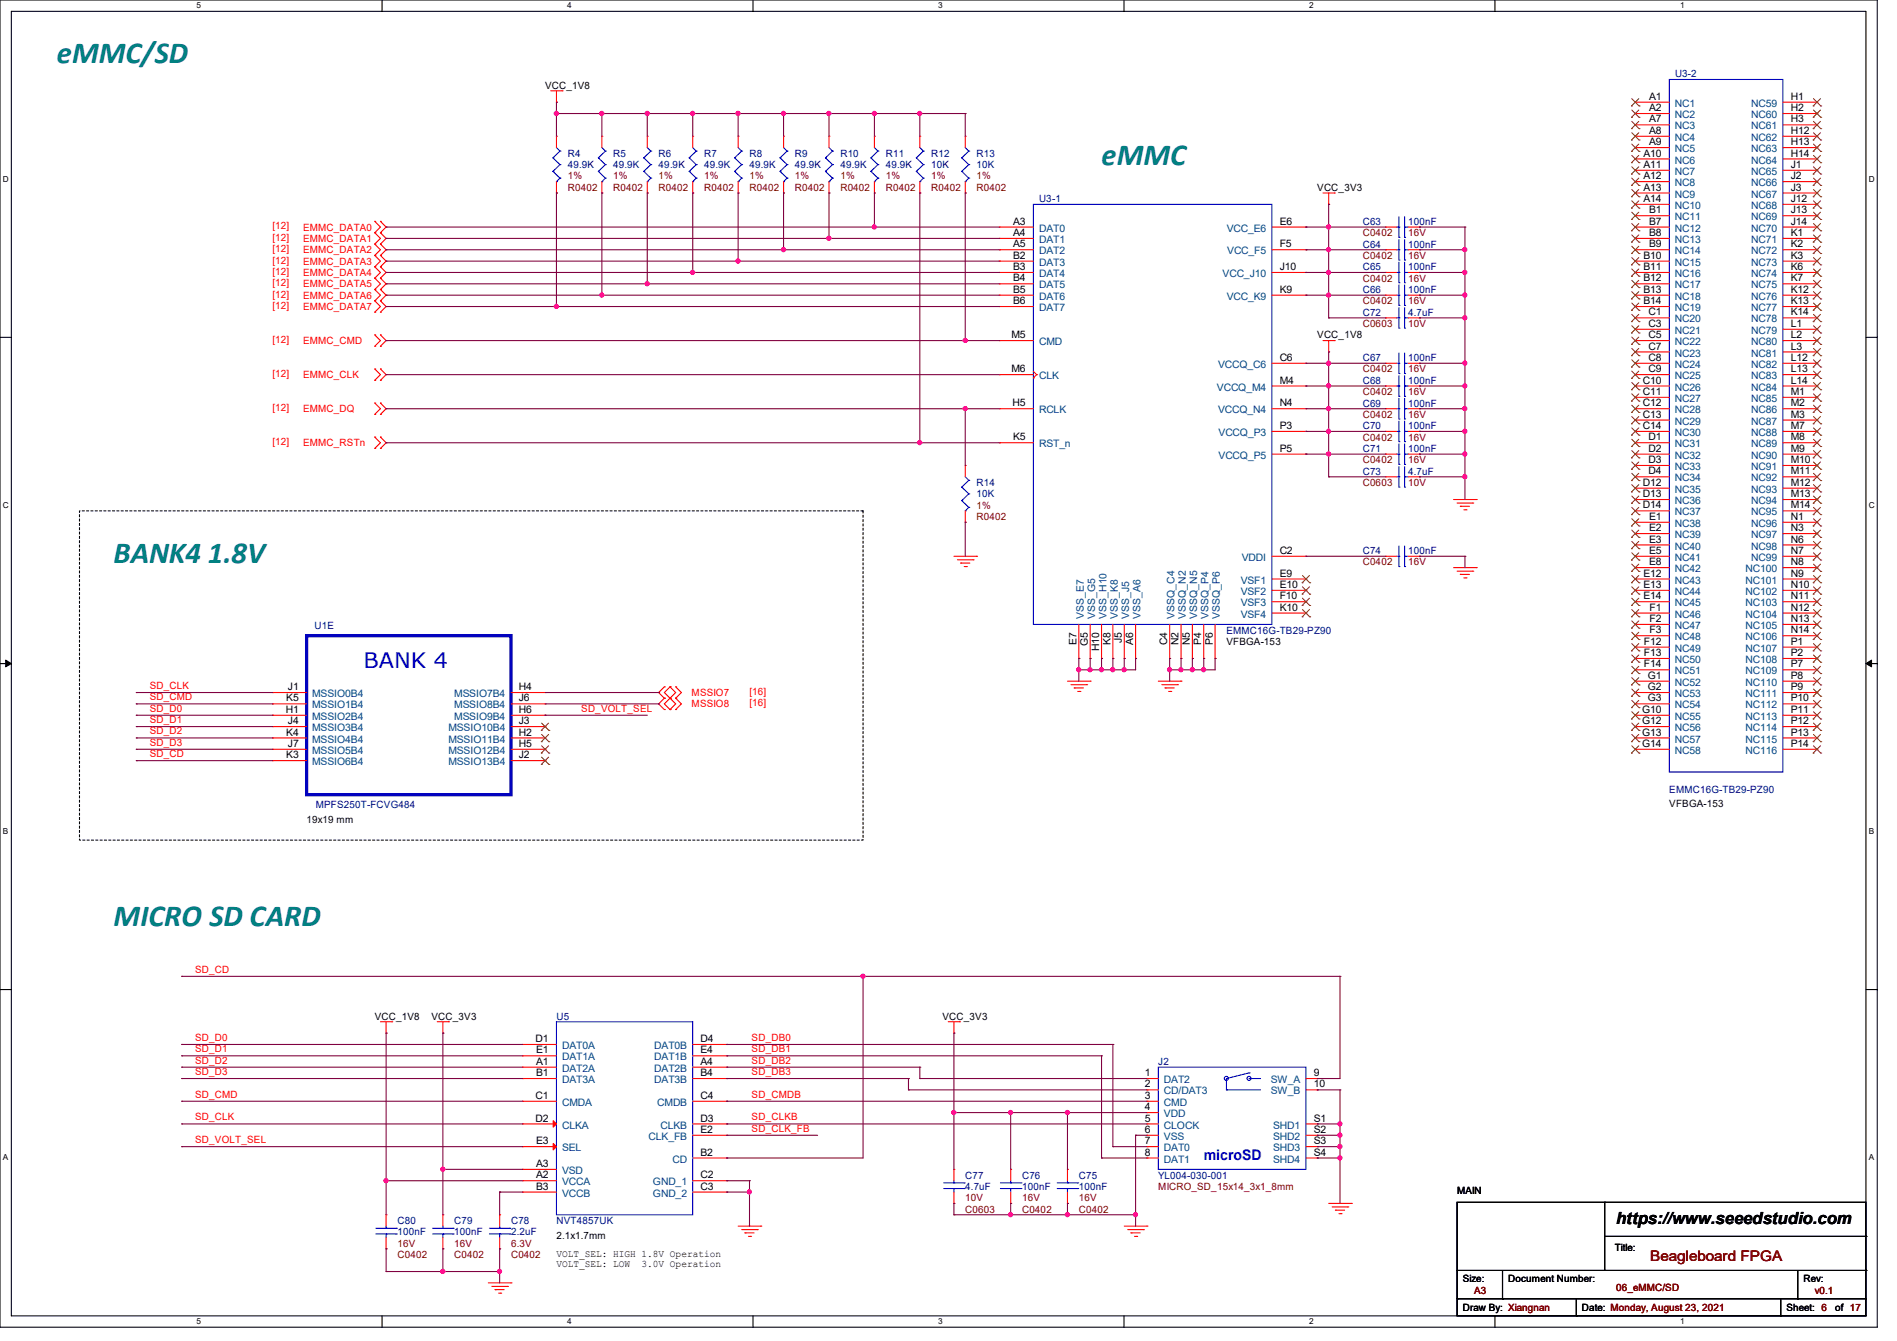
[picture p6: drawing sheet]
<svg xmlns="http://www.w3.org/2000/svg" width="297mm" height="210mm" viewBox="0 0 297 210" stroke-linecap="round" stroke-linejoin="round" font-family="sans-serif">
<defs><g id="words">
<g font-size="4.8" fill="#008080">
<text x="8.9" y="9.9">eMMC/SD</text>
<text x="172.5" y="25.9">eMMC</text>
<text x="17.8" y="88.1">BANK4 1.8V</text>
<text x="17.8" y="145">MICRO SD CARD</text>
</g>
<text font-size="3.3" fill="#00f" x="56.9" y="104.7">BANK 4</text>
<text font-size="2.6" x="253" y="191.8">https://www.seeedstudio.com</text>
<text font-size="2.3" fill="#00f" x="188.5" y="181.7">microSD</text>
<text font-size="2.3" fill="#800000" x="258.4" y="197.5">Beagleboard FPGA</text>
<g font-size="1.6">
<text x="85.3" y="13.9">VCC_1V8</text>
<text x="258.2" y="15.6">A1</text>
<text x="258.2" y="17.4">A2</text>
<text x="280.4" y="15.6">H1</text>
<text x="280.4" y="17.4">H2</text>
<text x="258.2" y="19.2">A7</text>
<text x="258.2" y="21">A8</text>
<text x="258.2" y="22.7">A9</text>
<text x="280.4" y="19.2">H3</text>
<text x="280.4" y="21">H12</text>
<text x="280.4" y="22.7">H13</text>
<text x="206.2" y="29.9">VCC_3V3</text>
<text x="257.3" y="24.5">A10</text>
<text x="257.3" y="26.3">A11</text>
<text x="257.3" y="28.1">A12</text>
<text x="257.3" y="29.8">A13</text>
<text x="280.4" y="24.5">H14</text>
<text x="280.4" y="26.3">J1</text>
<text x="280.4" y="28.1">J2</text>
<text x="280.4" y="29.8">J3</text>
<text x="158.6" y="35.2">A3</text>
<text x="200.4" y="35.2">E6</text>
<text x="257.3" y="31.6">A14</text>
<text x="258.2" y="33.4">B1</text>
<text x="258.2" y="35.2">B7</text>
<text x="280.4" y="31.6">J12</text>
<text x="280.4" y="33.4">J13</text>
<text x="280.4" y="35.2">J14</text>
<text x="158.6" y="37">A4</text>
<text x="158.6" y="38.7">A5</text>
<text x="158.6" y="40.5">B2</text>
<text x="200.4" y="38.7">F5</text>
<text x="257.3" y="40.5">B10</text>
<text x="258.2" y="37">B8</text>
<text x="258.2" y="38.7">B9</text>
<text x="280.4" y="37">K1</text>
<text x="280.4" y="38.7">K2</text>
<text x="280.4" y="40.5">K3</text>
<text x="158.6" y="42.3">B3</text>
<text x="158.6" y="44.1">B4</text>
<text x="158.6" y="45.8">B5</text>
<text x="158.6" y="47.6">B6</text>
<text x="200.4" y="42.3">J10</text>
<text x="200.4" y="45.8">K9</text>
<text x="257.3" y="42.3">B11</text>
<text x="257.3" y="44.1">B12</text>
<text x="257.3" y="45.8">B13</text>
<text x="257.3" y="47.6">B14</text>
<text x="280.4" y="42.3">K6</text>
<text x="280.4" y="44.1">K7</text>
<text x="280.4" y="45.8">K12</text>
<text x="280.4" y="47.6">K13</text>
<text x="158.4" y="53">M5</text>
<text x="206.2" y="53">VCC_1V8</text>
<text x="258.1" y="49.4">C1</text>
<text x="258.1" y="51.2">C3</text>
<text x="258.1" y="53">C5</text>
<text x="280.4" y="49.4">K14</text>
<text x="280.4" y="51.2">L1</text>
<text x="280.4" y="53">L2</text>
<text x="158.4" y="58.3">M6</text>
<text x="200.4" y="56.5">C6</text>
<text x="258.1" y="54.7">C7</text>
<text x="258.1" y="56.5">C8</text>
<text x="258.1" y="58.3">C9</text>
<text x="280.4" y="54.7">L3</text>
<text x="280.4" y="56.5">L12</text>
<text x="280.4" y="58.3">L13</text>
<text x="158.5" y="63.6">H5</text>
<text x="200.4" y="60.1">M4</text>
<text x="200.4" y="63.6">N4</text>
<text x="257.2" y="60.1">C10</text>
<text x="257.2" y="61.8">C11</text>
<text x="257.2" y="63.6">C12</text>
<text x="257.2" y="65.4">C13</text>
<text x="280.4" y="60.1">L14</text>
<text x="280.4" y="61.8">M1</text>
<text x="280.4" y="63.6">M2</text>
<text x="280.4" y="65.4">M3</text>
<text x="158.6" y="69">K5</text>
<text x="200.4" y="67.2">P3</text>
<text x="200.4" y="70.7">P5</text>
<text x="257.2" y="67.2">C14</text>
<text x="258.1" y="69">D1</text>
<text x="258.1" y="70.7">D2</text>
<text x="280.4" y="67.2">M7</text>
<text x="280.4" y="69">M8</text>
<text x="280.4" y="70.7">M9</text>
<text x="257.2" y="76.1">D12</text>
<text x="257.2" y="77.9">D13</text>
<text x="258.1" y="72.5">D3</text>
<text x="258.1" y="74.3">D4</text>
<text x="280.4" y="72.5">M10</text>
<text x="280.4" y="74.3">M11</text>
<text x="280.4" y="76.1">M12</text>
<text x="280.4" y="77.9">M13</text>
<text x="257.2" y="79.6">D14</text>
<text x="258.2" y="81.4">E1</text>
<text x="258.2" y="83.2">E2</text>
<text x="280.4" y="79.6">M14</text>
<text x="280.4" y="81.4">N1</text>
<text x="280.4" y="83.2">N3</text>
<text x="200.4" y="86.7">C2</text>
<text x="258.2" y="85">E3</text>
<text x="258.2" y="88.5">E8</text>
<text x="258.2" y="86.7">E5</text>
<text x="280.4" y="85">N6</text>
<text x="280.4" y="86.7">N7</text>
<text x="280.4" y="88.5">N8</text>
<text x="200.4" y="90.3">E9</text>
<text x="200.4" y="92.1">E10</text>
<text x="200.4" y="93.9">F10</text>
<text x="200.4" y="95.6">K10</text>
<text x="257.3" y="90.3">E12</text>
<text x="257.3" y="92.1">E13</text>
<text x="257.3" y="93.9">E14</text>
<text x="258.3" y="95.6">F1</text>
<text x="280.4" y="90.3">N9</text>
<text x="280.4" y="92.1">N10</text>
<text x="280.4" y="93.9">N11</text>
<text x="280.4" y="95.6">N12</text>
<text x="168.5" y="101" transform="rotate(-90 168.5 101)">E7</text>
<text x="170.3" y="101.2" transform="rotate(-90 170.3 101.2)">G5</text>
<text x="172.1" y="102" transform="rotate(-90 172.1 102)">H10</text>
<text x="173.9" y="101" transform="rotate(-90 173.9 101)">K8</text>
<text x="175.6" y="100.7" transform="rotate(-90 175.6 100.7)">J5</text>
<text x="177.4" y="101" transform="rotate(-90 177.4 101)">A6</text>
<text x="182.8" y="101.1" transform="rotate(-90 182.8 101.1)">C4</text>
<text x="184.5" y="101.1" transform="rotate(-90 184.5 101.1)">N2</text>
<text x="186.3" y="101.1" transform="rotate(-90 186.3 101.1)">N5</text>
<text x="188.1" y="101" transform="rotate(-90 188.1 101)">P4</text>
<text x="189.9" y="101" transform="rotate(-90 189.9 101)">P6</text>
<text x="192" y="101">VFBGA-153</text>
<text x="257.4" y="101">F12</text>
<text x="258.3" y="97.4">F2</text>
<text x="258.3" y="99.2">F3</text>
<text x="280.4" y="97.4">N13</text>
<text x="280.4" y="99.2">N14</text>
<text x="280.4" y="101">P1</text>
<text x="257.4" y="102.7">F13</text>
<text x="257.4" y="104.5">F14</text>
<text x="258" y="106.3">G1</text>
<text x="280.4" y="102.7">P2</text>
<text x="280.4" y="104.5">P7</text>
<text x="280.4" y="106.3">P8</text>
<text x="44.7" y="111.6">H1</text>
<text x="44.8" y="109.9">K5</text>
<text x="45.1" y="108.1">J1</text>
<text x="45.1" y="113.4">J4</text>
<text x="81.2" y="108.1">H4</text>
<text x="81.2" y="109.9">J6</text>
<text x="81.2" y="111.6">H6</text>
<text x="81.2" y="113.4">J3</text>
<text x="257.1" y="111.6">G10</text>
<text x="257.1" y="113.4">G12</text>
<text x="258" y="108.1">G2</text>
<text x="258" y="109.9">G3</text>
<text x="280.4" y="108.1">P9</text>
<text x="280.4" y="109.9">P10</text>
<text x="280.4" y="111.6">P11</text>
<text x="280.4" y="113.4">P12</text>
<text x="44.8" y="115.2">K4</text>
<text x="44.8" y="118.7">K3</text>
<text x="45.1" y="117">J7</text>
<text x="81.2" y="115.2">H2</text>
<text x="81.2" y="117">H5</text>
<text x="81.2" y="118.7">J2</text>
<text x="257.1" y="115.2">G13</text>
<text x="257.1" y="117">G14</text>
<text x="280.4" y="115.2">P13</text>
<text x="280.4" y="117">P14</text>
<text x="48" y="128.9">19x19 mm</text>
<text x="261.4" y="126.4">VFBGA-153</text>
<text x="58.7" y="159.7">VCC_1V8</text>
<text x="67.6" y="159.7">VCC_3V3</text>
<text x="147.6" y="159.7">VCC_3V3</text>
<text x="83.9" y="163.2">D1</text>
<text x="83.9" y="165">E1</text>
<text x="83.9" y="166.8">A1</text>
<text x="109.7" y="163.2">D4</text>
<text x="109.7" y="165">E4</text>
<text x="109.7" y="166.8">A4</text>
<text x="83.9" y="172.1">C1</text>
<text x="83.9" y="168.5">B1</text>
<text x="109.7" y="168.5">B4</text>
<text x="109.7" y="172.1">C4</text>
<text x="179.2" y="168.5">1</text>
<text x="179.2" y="170.3">2</text>
<text x="179.2" y="172.1">3</text>
<text x="179.2" y="173.9">4</text>
<text x="205.7" y="170.3">10</text>
<text x="205.7" y="168.5">9</text>
<text x="83.9" y="175.6">D2</text>
<text x="83.9" y="179.2">E3</text>
<text x="109.7" y="175.6">D3</text>
<text x="109.7" y="177.4">E2</text>
<text x="179.2" y="175.6">5</text>
<text x="179.2" y="177.4">6</text>
<text x="179.2" y="179.2">7</text>
<text x="205.7" y="175.6">S1</text>
<text x="205.7" y="177.4">S2</text>
<text x="205.7" y="179.2">S3</text>
<text x="83.9" y="182.8">A3</text>
<text x="83.9" y="184.5">A2</text>
<text x="109.7" y="181">B2</text>
<text x="109.7" y="184.5">C2</text>
<text x="179.2" y="181">8</text>
<text x="205.7" y="181">S4</text>
<text x="83.9" y="186.3">B3</text>
<text x="109.7" y="186.3">C3</text>
<text x="228.1" y="187.1">MAIN</text>
<text x="87.1" y="194">2.1x1.7mm</text>
<text x="87.1" y="196.8">VOLT_SEL: HIGH 1.8V Operation</text>
<text x="252.8" y="196">Title:</text>
<text x="87.1" y="198.4">VOLT_SEL: LOW</text>
<text x="100.5" y="198.4">3.0V Operation</text>
<text x="229" y="200.7">Size:</text>
<text x="236.1" y="200.7">Document Number:</text>
<text x="282.4" y="200.7">Rev:</text>
<text x="229" y="205.4">Draw By: Xiangnan</text>
<text x="247.7" y="205.4">Date: Monday, August 23, 2021</text>
<text x="279.7" y="205.4">Sheet: 6</text>
<text x="287.3" y="205.4">of 17</text>
</g>
<g font-size="1.6" fill="#004080">
<text x="262.3" y="16.7">NC1</text>
<text x="274.2" y="16.7">NC59</text>
<text x="262.3" y="18.5">NC2</text>
<text x="262.3" y="20.3">NC3</text>
<text x="262.3" y="22.1">NC4</text>
<text x="262.3" y="23.8">NC5</text>
<text x="274.2" y="18.5">NC60</text>
<text x="274.2" y="20.3">NC61</text>
<text x="274.2" y="22.1">NC62</text>
<text x="274.2" y="23.8">NC63</text>
<text x="262.3" y="25.6">NC6</text>
<text x="262.3" y="27.4">NC7</text>
<text x="262.3" y="29.2">NC8</text>
<text x="274.2" y="25.6">NC64</text>
<text x="274.2" y="27.4">NC65</text>
<text x="274.2" y="29.2">NC66</text>
<text x="262.3" y="30.9">NC9</text>
<text x="262.3" y="32.7">NC10</text>
<text x="262.3" y="34.5">NC11</text>
<text x="274.2" y="30.9">NC67</text>
<text x="274.2" y="32.7">NC68</text>
<text x="274.2" y="34.5">NC69</text>
<text x="162.7" y="36.3">DAT0</text>
<text x="162.7" y="38.1">DAT1</text>
<text x="162.7" y="39.8">DAT2</text>
<text x="162.7" y="41.6">DAT3</text>
<text x="192.1" y="36.3">VCC_E6</text>
<text x="192.1" y="39.8">VCC_F5</text>
<text x="262.3" y="36.3">NC12</text>
<text x="262.3" y="38.1">NC13</text>
<text x="262.3" y="39.8">NC14</text>
<text x="262.3" y="41.6">NC15</text>
<text x="274.2" y="36.3">NC70</text>
<text x="274.2" y="38.1">NC71</text>
<text x="274.2" y="39.8">NC72</text>
<text x="274.2" y="41.6">NC73</text>
<text x="162.7" y="43.4">DAT4</text>
<text x="162.7" y="45.2">DAT5</text>
<text x="162.7" y="46.9">DAT6</text>
<text x="191.4" y="43.4">VCC_J10</text>
<text x="192.1" y="46.9">VCC_K9</text>
<text x="262.3" y="43.4">NC16</text>
<text x="262.3" y="45.2">NC17</text>
<text x="262.3" y="46.9">NC18</text>
<text x="274.2" y="43.4">NC74</text>
<text x="274.2" y="45.2">NC75</text>
<text x="274.2" y="46.9">NC76</text>
<text x="162.7" y="48.7">DAT7</text>
<text x="262.3" y="48.7">NC19</text>
<text x="262.3" y="50.5">NC20</text>
<text x="262.3" y="52.3">NC21</text>
<text x="274.2" y="48.7">NC77</text>
<text x="274.2" y="50.5">NC78</text>
<text x="274.2" y="52.3">NC79</text>
<text x="162.7" y="59.4">CLK</text>
<text x="162.7" y="54.1">CMD</text>
<text x="190.7" y="57.6">VCCQ_C6</text>
<text x="262.3" y="54.1">NC22</text>
<text x="262.3" y="55.8">NC23</text>
<text x="262.3" y="57.6">NC24</text>
<text x="262.3" y="59.4">NC25</text>
<text x="274.2" y="54.1">NC80</text>
<text x="274.2" y="55.8">NC81</text>
<text x="274.2" y="57.6">NC82</text>
<text x="274.2" y="59.4">NC83</text>
<text x="162.7" y="64.7">RCLK</text>
<text x="190.5" y="61.2">VCCQ_M4</text>
<text x="190.7" y="64.7">VCCQ_N4</text>
<text x="262.3" y="61.2">NC26</text>
<text x="262.3" y="63">NC27</text>
<text x="262.3" y="64.7">NC28</text>
<text x="274.2" y="61.2">NC84</text>
<text x="274.2" y="63">NC85</text>
<text x="274.2" y="64.7">NC86</text>
<text x="162.7" y="70.1">RST_n</text>
<text x="190.8" y="68.3">VCCQ_P3</text>
<text x="190.8" y="71.8">VCCQ_P5</text>
<text x="262.3" y="66.5">NC29</text>
<text x="262.3" y="68.3">NC30</text>
<text x="262.3" y="70.1">NC31</text>
<text x="262.3" y="71.8">NC32</text>
<text x="274.2" y="66.5">NC87</text>
<text x="274.2" y="68.3">NC88</text>
<text x="274.2" y="70.1">NC89</text>
<text x="274.2" y="71.8">NC90</text>
<text x="262.3" y="73.6">NC33</text>
<text x="262.3" y="75.4">NC34</text>
<text x="262.3" y="77.2">NC35</text>
<text x="274.2" y="73.6">NC91</text>
<text x="274.2" y="75.4">NC92</text>
<text x="274.2" y="77.2">NC93</text>
<text x="262.3" y="79">NC36</text>
<text x="262.3" y="80.7">NC37</text>
<text x="262.3" y="82.5">NC38</text>
<text x="274.2" y="79">NC94</text>
<text x="274.2" y="80.7">NC95</text>
<text x="274.2" y="82.5">NC96</text>
<text x="194.4" y="87.8">VDDI</text>
<text x="262.3" y="84.3">NC39</text>
<text x="262.3" y="86.1">NC40</text>
<text x="262.3" y="89.6">NC42</text>
<text x="262.3" y="87.8">NC41</text>
<text x="273.3" y="89.6">NC100</text>
<text x="274.2" y="84.3">NC97</text>
<text x="274.2" y="86.1">NC98</text>
<text x="274.2" y="87.8">NC99</text>
<text x="194.3" y="91.4">VSF1</text>
<text x="194.3" y="93.2">VSF2</text>
<text x="194.3" y="95">VSF3</text>
<text x="262.3" y="91.4">NC43</text>
<text x="262.3" y="93.2">NC44</text>
<text x="262.3" y="95">NC45</text>
<text x="273.3" y="91.4">NC101</text>
<text x="273.3" y="93.2">NC102</text>
<text x="273.3" y="95">NC103</text>
<text x="169.7" y="96.9" transform="rotate(-90 169.7 96.9)">VSS_E7</text>
<text x="171.5" y="96.9" transform="rotate(-90 171.5 96.9)">VSS_G5</text>
<text x="173.2" y="96.9" transform="rotate(-90 173.2 96.9)">VSS_H10</text>
<text x="175" y="96.9" transform="rotate(-90 175 96.9)">VSS_K8</text>
<text x="176.8" y="96.9" transform="rotate(-90 176.8 96.9)">VSS_J5</text>
<text x="178.6" y="96.9" transform="rotate(-90 178.6 96.9)">VSS_A6</text>
<text x="183.9" y="96.9" transform="rotate(-90 183.9 96.9)">VSSQ_C4</text>
<text x="185.7" y="96.9" transform="rotate(-90 185.7 96.9)">VSSQ_N2</text>
<text x="187.5" y="96.9" transform="rotate(-90 187.5 96.9)">VSSQ_N5</text>
<text x="189.2" y="96.9" transform="rotate(-90 189.2 96.9)">VSSQ_P4</text>
<text x="191" y="96.9" transform="rotate(-90 191 96.9)">VSSQ_P6</text>
<text x="194.3" y="96.7">VSF4</text>
<text x="262.3" y="96.7">NC46</text>
<text x="262.3" y="98.5">NC47</text>
<text x="262.3" y="100.3">NC48</text>
<text x="273.3" y="96.7">NC104</text>
<text x="273.3" y="98.5">NC105</text>
<text x="273.3" y="100.3">NC106</text>
<text x="262.3" y="102.1">NC49</text>
<text x="262.3" y="103.8">NC50</text>
<text x="262.3" y="105.6">NC51</text>
<text x="262.3" y="107.4">NC52</text>
<text x="273.3" y="102.1">NC107</text>
<text x="273.3" y="103.8">NC108</text>
<text x="273.3" y="105.6">NC109</text>
<text x="273.3" y="107.4">NC110</text>
<text x="48.9" y="109.2">MSSIO0B4</text>
<text x="48.9" y="111">MSSIO1B4</text>
<text x="48.9" y="112.7">MSSIO2B4</text>
<text x="71.1" y="109.2">MSSIO7B4</text>
<text x="71.1" y="111">MSSIO8B4</text>
<text x="71.1" y="112.7">MSSIO9B4</text>
<text x="262.3" y="109.2">NC53</text>
<text x="262.3" y="111">NC54</text>
<text x="262.3" y="112.7">NC55</text>
<text x="273.3" y="109.2">NC111</text>
<text x="273.3" y="111">NC112</text>
<text x="273.3" y="112.7">NC113</text>
<text x="48.9" y="114.5">MSSIO3B4</text>
<text x="48.9" y="116.3">MSSIO4B4</text>
<text x="48.9" y="118.1">MSSIO5B4</text>
<text x="48.9" y="119.8">MSSIO6B4</text>
<text x="70.2" y="114.5">MSSIO10B4</text>
<text x="70.2" y="116.3">MSSIO11B4</text>
<text x="70.2" y="118.1">MSSIO12B4</text>
<text x="70.2" y="119.8">MSSIO13B4</text>
<text x="262.3" y="114.5">NC56</text>
<text x="262.3" y="116.3">NC57</text>
<text x="262.3" y="118.1">NC58</text>
<text x="273.3" y="114.5">NC114</text>
<text x="273.3" y="116.3">NC115</text>
<text x="273.3" y="118.1">NC116</text>
<text x="88" y="164.3">DAT0A</text>
<text x="88" y="166.1">DAT1A</text>
<text x="88" y="167.9">DAT2A</text>
<text x="102.4" y="164.3">DAT0B</text>
<text x="102.4" y="166.1">DAT1B</text>
<text x="102.4" y="167.9">DAT2B</text>
<text x="88" y="169.6">DAT3A</text>
<text x="88" y="173.2">CMDA</text>
<text x="102.4" y="169.6">DAT3B</text>
<text x="102.9" y="173.2">CMDB</text>
<text x="182.2" y="169.6">DAT2</text>
<text x="182.2" y="171.4">CD/DAT3</text>
<text x="182.2" y="173.2">CMD</text>
<text x="199" y="171.4">SW_B</text>
<text x="199" y="169.6">SW_A</text>
<text x="88" y="176.7">CLKA</text>
<text x="101.6" y="178.5">CLK_FB</text>
<text x="103.4" y="176.7">CLKB</text>
<text x="182.2" y="175">VDD</text>
<text x="182.2" y="176.7">CLOCK</text>
<text x="182.2" y="178.5">VSS</text>
<text x="199.3" y="176.7">SHD1</text>
<text x="199.3" y="178.5">SHD2</text>
<text x="88" y="180.3">SEL</text>
<text x="88" y="183.9">VSD</text>
<text x="88" y="185.6">VCCA</text>
<text x="102.2" y="185.6">GND_1</text>
<text x="105.3" y="182.1">CD</text>
<text x="182.2" y="180.3">DAT0</text>
<text x="182.2" y="182.1">DAT1</text>
<text x="199.3" y="180.3">SHD3</text>
<text x="199.3" y="182.1">SHD4</text>
<text x="88" y="187.4">VCCB</text>
<text x="102.2" y="187.4">GND_2</text>
</g>
<g font-size="1.6" fill="#000080">
<text x="262.3" y="12.1">U3-2</text>
<text x="88.9" y="24.6">R4</text>
<text x="88.9" y="26.3">49.9K</text>
<text x="96" y="24.6">R5</text>
<text x="96" y="26.3">49.9K</text>
<text x="103.1" y="24.6">R6</text>
<text x="103.1" y="26.3">49.9K</text>
<text x="110.2" y="24.6">R7</text>
<text x="110.2" y="26.3">49.9K</text>
<text x="117.3" y="24.6">R8</text>
<text x="117.3" y="26.3">49.9K</text>
<text x="124.5" y="24.6">R9</text>
<text x="124.5" y="26.3">49.9K</text>
<text x="131.6" y="24.6">R10</text>
<text x="131.6" y="26.3">49.9K</text>
<text x="138.7" y="24.6">R11</text>
<text x="138.7" y="26.3">49.9K</text>
<text x="145.8" y="24.6">R12</text>
<text x="145.8" y="26.3">10K</text>
<text x="152.9" y="24.6">R13</text>
<text x="152.9" y="26.3">10K</text>
<text x="162.7" y="31.7">U3-1</text>
<text x="213.4" y="35.2">C63</text>
<text x="220.5" y="35.2">100nF</text>
<text x="213.4" y="38.8">C64</text>
<text x="220.5" y="38.8">100nF</text>
<text x="213.4" y="42.3">C65</text>
<text x="213.4" y="45.9">C66</text>
<text x="220.5" y="42.3">100nF</text>
<text x="220.5" y="45.9">100nF</text>
<text x="213.4" y="49.4">C72</text>
<text x="220.5" y="49.4">4.7uF</text>
<text x="213.4" y="56.6">C67</text>
<text x="220.5" y="56.6">100nF</text>
<text x="213.4" y="63.7">C69</text>
<text x="213.4" y="60.1">C68</text>
<text x="220.5" y="63.7">100nF</text>
<text x="220.5" y="60.1">100nF</text>
<text x="213.4" y="67.2">C70</text>
<text x="213.4" y="70.8">C71</text>
<text x="220.5" y="67.2">100nF</text>
<text x="220.5" y="70.8">100nF</text>
<text x="152.9" y="76.1">R14</text>
<text x="152.9" y="77.9">10K</text>
<text x="213.4" y="74.3">C73</text>
<text x="220.5" y="74.3">4.7uF</text>
<text x="213.4" y="86.8">C74</text>
<text x="220.5" y="86.8">100nF</text>
<text x="49.2" y="98.5">U1E</text>
<text x="192" y="99.2">EMMC16G-TB29-PZ90</text>
<text x="261.4" y="124.1">EMMC16G-TB29-PZ90</text>
<text x="49.4" y="126.6">MPFS250T-FCVG484</text>
<text x="87.1" y="159.7">U5</text>
<text x="181.4" y="166.8">J2</text>
<text x="151.1" y="184.6">C77</text>
<text x="160" y="184.6">C76</text>
<text x="168.9" y="184.6">C75</text>
<text x="181.4" y="184.6">YL004-030-001</text>
<text x="62.2" y="191.7">C80</text>
<text x="71.1" y="191.7">C79</text>
<text x="80" y="191.7">C78</text>
<text x="87.1" y="191.7">NVT4857UK</text>
<text x="151.1" y="186.3">4.7uF</text>
<text x="160" y="186.3">100nF</text>
<text x="168.9" y="186.3">100nF</text>
<text x="62.2" y="193.5">100nF</text>
<text x="71.1" y="193.5">100nF</text>
<text x="80" y="193.5">2.2uF</text>
</g>
<g font-size="1.6" fill="#800000">
<text x="88.9" y="28.1">1%</text>
<text x="88.9" y="29.9">R0402</text>
<text x="96" y="28.1">1%</text>
<text x="96" y="29.9">R0402</text>
<text x="103.1" y="28.1">1%</text>
<text x="103.1" y="29.9">R0402</text>
<text x="110.2" y="28.1">1%</text>
<text x="110.2" y="29.9">R0402</text>
<text x="117.3" y="28.1">1%</text>
<text x="117.3" y="29.9">R0402</text>
<text x="124.5" y="28.1">1%</text>
<text x="124.5" y="29.9">R0402</text>
<text x="131.6" y="28.1">1%</text>
<text x="131.6" y="29.9">R0402</text>
<text x="138.7" y="28.1">1%</text>
<text x="138.7" y="29.9">R0402</text>
<text x="145.8" y="28.1">1%</text>
<text x="145.8" y="29.9">R0402</text>
<text x="152.9" y="28.1">1%</text>
<text x="152.9" y="29.9">R0402</text>
<text x="213.4" y="40.6">C0402</text>
<text x="213.4" y="37">C0402</text>
<text x="220.5" y="40.6">16V</text>
<text x="220.5" y="37">16V</text>
<text x="213.4" y="44.1">C0402</text>
<text x="213.4" y="47.7">C0402</text>
<text x="220.5" y="44.1">16V</text>
<text x="220.5" y="47.7">16V</text>
<text x="213.4" y="51.2">C0603</text>
<text x="220.5" y="51.2">10V</text>
<text x="213.4" y="58.3">C0402</text>
<text x="220.5" y="58.3">16V</text>
<text x="213.4" y="65.4">C0402</text>
<text x="213.4" y="61.9">C0402</text>
<text x="220.5" y="65.4">16V</text>
<text x="220.5" y="61.9">16V</text>
<text x="213.4" y="69">C0402</text>
<text x="220.5" y="69">16V</text>
<text x="213.4" y="76.1">C0603</text>
<text x="213.4" y="72.6">C0402</text>
<text x="220.5" y="76.1">10V</text>
<text x="220.5" y="72.6">16V</text>
<text x="152.9" y="79.7">1%</text>
<text x="152.9" y="81.4">R0402</text>
<text x="213.4" y="88.6">C0402</text>
<text x="220.5" y="88.6">16V</text>
<text x="151.1" y="189.9">C0603</text>
<text x="151.1" y="188.1">10V</text>
<text x="160" y="189.9">C0402</text>
<text x="160" y="188.1">16V</text>
<text x="168.9" y="189.9">C0402</text>
<text x="168.9" y="188.1">16V</text>
<text x="181.4" y="186.3">MICRO_SD_15x14_3x1_8mm</text>
<text x="62.2" y="197">C0402</text>
<text x="62.2" y="195.2">16V</text>
<text x="71.1" y="197">C0402</text>
<text x="71.1" y="195.2">16V</text>
<text x="80" y="197">C0402</text>
<text x="80" y="195.2">6.3V</text>
<text x="230.8" y="202.7">A3</text>
<text x="253" y="202.2">06_eMMC/SD</text>
<text x="284.1" y="202.7">v0.1</text>
</g>
<g font-size="1.6" fill="#f00">
<text x="42.7" y="35.9">[12]</text>
<text x="42.7" y="37.7">[12]</text>
<text x="42.7" y="39.5">[12]</text>
<text x="42.7" y="41.3">[12]</text>
<text x="47.5" y="36.1">EMMC_DATA0</text>
<text x="47.5" y="37.9">EMMC_DATA1</text>
<text x="47.5" y="39.7">EMMC_DATA2</text>
<text x="47.5" y="41.4">EMMC_DATA3</text>
<text x="42.7" y="43.1">[12]</text>
<text x="42.7" y="44.8">[12]</text>
<text x="42.7" y="46.6">[12]</text>
<text x="47.5" y="43.2">EMMC_DATA4</text>
<text x="47.5" y="45">EMMC_DATA5</text>
<text x="47.5" y="46.8">EMMC_DATA6</text>
<text x="42.7" y="48.4">[12]</text>
<text x="42.7" y="53.7">[12]</text>
<text x="47.5" y="48.6">EMMC_DATA7</text>
<text x="47.5" y="53.9">EMMC_CMD</text>
<text x="42.7" y="59.1">[12]</text>
<text x="47.5" y="59.2">EMMC_CLK</text>
<text x="42.7" y="64.4">[12]</text>
<text x="47.5" y="64.6">EMMC_DQ</text>
<text x="42.7" y="69.7">[12]</text>
<text x="47.5" y="69.9">EMMC_RSTn</text>
<text x="23.5" y="107.9">SD_CLK</text>
<text x="23.5" y="109.7">SD_CMD</text>
<text x="23.5" y="111.5">SD_D0</text>
<text x="23.5" y="113.2">SD_D1</text>
<text x="91" y="111.5">SD_VOLT_SEL</text>
<text x="108.3" y="109">MSSIO7</text>
<text x="108.3" y="110.8">MSSIO8</text>
<text x="117.3" y="108.8">[16]</text>
<text x="117.3" y="110.6">[16]</text>
<text x="23.5" y="115">SD_D2</text>
<text x="23.5" y="116.8">SD_D3</text>
<text x="23.5" y="118.6">SD_CD</text>
<text x="30.6" y="152.4">SD_CD</text>
<text x="30.6" y="163">SD_D0</text>
<text x="30.6" y="164.8">SD_D1</text>
<text x="30.6" y="166.6">SD_D2</text>
<text x="117.7" y="166.6">SD_DB2</text>
<text x="117.7" y="163">SD_DB0</text>
<text x="117.7" y="164.8">SD_DB1</text>
<text x="30.6" y="168.4">SD_D3</text>
<text x="30.6" y="171.9">SD_CMD</text>
<text x="117.7" y="171.9">SD_CMDB</text>
<text x="117.7" y="168.4">SD_DB3</text>
<text x="30.6" y="175.5">SD_CLK</text>
<text x="30.6" y="179">SD_VOLT_SEL</text>
<text x="117.7" y="175.5">SD_CLKB</text>
<text x="117.7" y="177.2">SD_CLK_FB</text>
</g>
<g font-size="1.3">
<text x="30.8" y="1.3">5</text>
<text x="88.8" y="1.3">4</text>
<text x="146.9" y="1.3">3</text>
<text x="205" y="1.3">2</text>
<text x="263.1" y="1.3">1</text>
<text x=".5" y="28.4">D</text>
<text x="292.6" y="28.4">D</text>
<text x=".5" y="79.5">C</text>
<text x="292.6" y="79.5">C</text>
<text x=".5" y="130.6">B</text>
<text x="292.6" y="130.6">B</text>
<text x=".5" y="181.7">A</text>
<text x="292.6" y="181.7">A</text>
<text x="30.8" y="207.4">5</text>
<text x="88.8" y="207.4">4</text>
<text x="146.9" y="207.4">3</text>
<text x="205" y="207.4">2</text>
<text x="263.1" y="207.4">1</text>
</g>
</g></defs>
<path d="M0 0h293.9v207.9h-293.9zM1.8 1.8h290.3v204.3h-290.3z" fill="none" stroke="#000" stroke-width=".17"/>
<g fill="#fff">
<path d="M30.8 .2h.7v1.4h-.7z"/>
<path d="M30.8 206.2h.7v1.4h-.7z"/>
</g>
<path d="M59.8 0v1.8M59.8 206.1v1.8" fill="none" stroke="#000" stroke-width=".17"/>
<g fill="#fff">
<path d="M88.8 .2h.7v1.4h-.7z"/>
<path d="M88.8 206.2h.7v1.4h-.7z"/>
</g>
<path d="M117.9 0v1.8M117.9 206.1v1.8" fill="none" stroke="#000" stroke-width=".17"/>
<g fill="#fff">
<path d="M146.9 .2h.7v1.4h-.7z"/>
<path d="M146.9 206.2h.7v1.4h-.7z"/>
</g>
<path d="M176 0v1.8M176 206.1v1.8" fill="none" stroke="#000" stroke-width=".17"/>
<g fill="#fff">
<path d="M205 .2h.7v1.4h-.7z"/>
<path d="M205 206.2h.7v1.4h-.7z"/>
</g>
<path d="M234.1 0v1.8M234.1 206.1v1.8" fill="none" stroke="#000" stroke-width=".17"/>
<g fill="#fff">
<path d="M263.1 .2h.6v1.4h-.6z"/>
<path d="M263.1 206.2h.6v1.4h-.6z"/>
<path d="M.5 27.3h.9v1.4h-.9z"/>
<path d="M292.6 27.3h.9v1.4h-.9z"/>
<path d="M.5 78.4h.9v1.4h-.9z"/>
<path d="M292.6 78.4h.9v1.4h-.9z"/>
</g>
<path d="M0 52.8h1.8M292.1 52.8h1.8" fill="none" stroke="#000" stroke-width=".17"/>
<g fill="#fff">
<path d="M.5 129.5h.8v1.4h-.8z"/>
<path d="M292.6 129.5h.8v1.4h-.8z"/>
</g>
<path d="M0 103.9h1.8M292.1 103.9h1.8" fill="none" stroke="#000" stroke-width=".17"/>
<path d="M.9 103.4l.9 .5-.9 .5zM292.1 103.9l.9-.5v1z" fill="#000" stroke="#000" stroke-width=".16"/>
<g fill="#fff">
<path d="M.5 180.5h.8v1.4h-.8z"/>
<path d="M292.6 180.5h.8v1.4h-.8z"/>
</g>
<g fill="none" stroke="#000" stroke-width=".17">
<path d="M0 155h1.8M292.1 155h1.8M228.1 188.3h64v17.8h-64zM228.1 199h64M235.2 199v4.4M251.2 188.3h.1M251.2 188.3v10.7M251.2 193.6h40.9M281.5 199v4.4M292.1 199h.1M292.1 193.6h.1M228.1 203.4h.1"/>
<path d="M228.1 203.4h64M235.2 203.4h.1M246.8 206.1h.1M246.8 203.4v2.7M278.8 206.1h.1M278.8 203.4v2.7M281.5 203.4h.1"/>
</g>
<path d="M12.4 80h122.7v51.6h-122.7z" fill="none" stroke="#000" stroke-width=".17" stroke-dasharray=".3"/>
<g fill="none" stroke="#f00" stroke-width=".17">
<path d="M86.2 14.2h1.8M87.1 16h.1M87.1 14.2v1.8M88 14.2h.1M256 16h.1M256 17.8h.1M256 19.6h.1M256 16h5.4M256 17.8h5.4M256 19.6h5.4M279.1 16h5.4M279.1 17.8h5.4"/>
<path d="M279.1 19.6h5.4M284.5 16h.1M284.5 17.8h.1M284.5 19.6h.1M58.7 36.4h.1M58.7 34.7h.1M58.7 38.2h.1M58.7 34.7l.9 .9-.9 .8M58.7 36.4l.9 .9-.9 .9M58.7 38.2l.9 .9-.9 .9M59.6 34.7h.1M59.6 36.4h.1"/>
<path d="M59.6 38.2h.1M59.6 34.7l.9 .9-.9 .8M59.6 36.4l.9 .9-.9 .9M59.6 38.2l.9 .9-.9 .9M87.1 21.3h.1M87.1 30.2h.1M87.1 21.3v1.8M87.1 28.4v1.8M94.2 21.3h.1M94.2 30.2h.1M94.2 21.3v1.8M94.2 28.4v1.8"/>
<path d="M101.3 21.3h.1M101.3 30.2h.1M101.3 21.3v1.8M101.3 28.4v1.8M108.5 21.3h.1M108.5 30.2h.1M108.5 21.3v1.8M108.5 28.4v1.8M115.6 21.3h.1M115.6 30.2h.1M115.6 21.3v1.8M115.6 28.4v1.8"/>
<path d="M122.7 21.3h.1M122.7 30.2h.1M122.7 21.3v1.8M122.7 28.4v1.8M129.8 21.3h.1M129.8 30.2h.1M129.8 21.3v1.8M129.8 28.4v1.8M136.9 21.3h.1M136.9 30.2h.1M136.9 21.3v1.8M136.9 28.4v1.8"/>
<path d="M144 21.3h.1M144 30.2h.1M144 21.3v1.8M144 28.4v1.8M151.1 21.3h.1M151.1 30.2h.1M151.1 21.3v1.8M151.1 28.4v1.8M156.5 35.6h.1M156.5 37.3h.1M156.5 39.1h.1M156.5 35.6h5.3"/>
<path d="M156.5 37.3h5.3M156.5 39.1h5.3M199.1 35.6h5.4M199.1 39.1h5.4M204.5 35.6h.1M204.5 39.1h.1M207.1 30.2h1.8M208 32h.1M208 30.2v1.8M208.9 30.2h.1M216.9 39.1h.1M216.9 35.6h.1"/>
<path d="M216.9 35.6h1.8M216.9 39.1h1.8M220.5 35.6h1.7M220.5 39.1h1.7M222.2 39.1h.1M222.2 35.6h.1M256 21.3h.1M256 23.1h.1M256 24.9h.1M256 26.7h.1M256 28.4h.1M256 30.2h.1"/>
<path d="M256 32h.1M256 33.8h.1M256 35.6h.1M256 37.3h.1M256 39.1h.1M256 30.2h5.4M256 35.6h5.4M256 37.3h5.4M256 39.1h5.4M256 21.3h5.4M256 23.1h5.4M256 24.9h5.4"/>
<path d="M256 26.7h5.4M256 28.4h5.4M256 32h5.4M256 33.8h5.4M279.1 30.2h5.4M279.1 35.6h5.4M279.1 37.3h5.4M279.1 39.1h5.4M279.1 21.3h5.4M279.1 23.1h5.4M279.1 24.9h5.4M279.1 26.7h5.4"/>
<path d="M279.1 28.4h5.4M279.1 32h5.4M279.1 33.8h5.4M284.5 21.3h.1M284.5 23.1h.1M284.5 24.9h.1M284.5 26.7h.1M284.5 28.4h.1M284.5 30.2h.1M284.5 32h.1M284.5 33.8h.1M284.5 35.6h.1"/>
<path d="M284.5 37.3h.1M284.5 39.1h.1M58.7 40h.1M58.7 41.8h.1M58.7 43.6h.1M58.7 45.3h.1M58.7 47.1h.1M58.7 48.9h.1M58.7 54.2h.1M58.7 52.5h.1M58.7 59.6h.1M58.7 57.8h.1"/>
<path d="M58.7 40l.9 .9-.9 .9M58.7 41.8l.9 .9-.9 .9M58.7 43.6l.9 .8-.9 .9M58.7 45.3l.9 .9-.9 .9M58.7 47.1l.9 .9-.9 .9M58.7 52.5l.9 .8-.9 .9M58.7 57.8l.9 .9-.9 .9M59.6 40h.1M59.6 41.8h.1M59.6 43.6h.1M59.6 45.3h.1M59.6 47.1h.1"/>
<path d="M59.6 48.9h.1M59.6 52.5h.1M59.6 54.2h.1M59.6 57.8h.1M59.6 59.6h.1M59.6 40l.9 .9-.9 .9M59.6 41.8l.9 .9-.9 .9M59.6 43.6l.9 .8-.9 .9M59.6 45.3l.9 .9-.9 .9M59.6 47.1l.9 .9-.9 .9M59.6 52.5l.9 .8-.9 .9M59.6 57.8l.9 .9-.9 .9"/>
<path d="M156.5 58.7h.1M156.5 53.3h.1M156.5 40.9h.1M156.5 42.7h.1M156.5 44.4h.1M156.5 46.2h.1M156.5 48h.1M156.5 53.3h5.3M156.5 58.7h5.3M156.5 40.9h5.3M156.5 42.7h5.3M156.5 44.4h5.3"/>
<path d="M156.5 46.2h5.3M156.5 48h5.3M161.8 59.2h.1M161.8 58.2l.5 .5M162.3 58.7h.1M162.3 58.7l-.5 .5M199.1 42.7h5.4M199.1 46.2h5.4M199.1 56.9h5.4M204.5 42.7h.1M204.5 46.2h.1M204.5 56.9h.1"/>
<path d="M207.1 53.3h1.8M208 55.1h.1M208 53.3v1.8M208.9 53.3h.1M216.9 42.7h.1M216.9 49.8h.1M216.9 56.9h.1M216.9 46.2h.1M216.9 42.7h1.8M216.9 46.2h1.8M216.9 56.9h1.8M216.9 49.8h1.8"/>
<path d="M220.5 42.7h1.7M220.5 46.2h1.7M220.5 56.9h1.7M220.5 49.8h1.7M222.2 42.7h.1M222.2 49.8h.1M222.2 56.9h.1M222.2 46.2h.1M256 40.9h.1M256 42.7h.1M256 44.4h.1M256 46.2h.1"/>
<path d="M256 48h.1M256 49.8h.1M256 51.6h.1M256 53.3h.1M256 55.1h.1M256 56.9h.1M256 58.7h.1M256 53.3h5.4M256 58.7h5.4M256 40.9h5.4M256 42.7h5.4M256 44.4h5.4"/>
<path d="M256 46.2h5.4M256 48h5.4M256 56.9h5.4M256 49.8h5.4M256 51.6h5.4M256 55.1h5.4M279.1 53.3h5.4M279.1 58.7h5.4M279.1 40.9h5.4M279.1 42.7h5.4M279.1 44.4h5.4M279.1 46.2h5.4"/>
<path d="M279.1 48h5.4M279.1 56.9h5.4M279.1 49.8h5.4M279.1 51.6h5.4M279.1 55.1h5.4M284.5 40.9h.1M284.5 42.7h.1M284.5 44.4h.1M284.5 46.2h.1M284.5 48h.1M284.5 49.8h.1M284.5 51.6h.1"/>
<path d="M284.5 53.3h.1M284.5 55.1h.1M284.5 56.9h.1M284.5 58.7h.1M58.7 64.9h.1M58.7 63.1h.1M58.7 70.2h.1M58.7 68.5h.1M58.7 63.1l.9 .9-.9 .9M58.7 68.5l.9 .8-.9 .9M59.6 63.1h.1M59.6 64.9h.1"/>
<path d="M59.6 68.5h.1M59.6 70.2h.1M59.6 63.1l.9 .9-.9 .9M59.6 68.5l.9 .8-.9 .9M151.1 72.9h.1M151.1 72.9v1.8M156.5 69.3h.1M156.5 64h.1M156.5 69.3h5.3M156.5 64h5.3M199.1 60.5h5.4M199.1 64h5.4"/>
<path d="M199.1 67.6h5.4M199.1 71.1h5.4M204.5 60.5h.1M204.5 64h.1M204.5 67.6h.1M204.5 71.1h.1M216.9 64h.1M216.9 67.6h.1M216.9 74.7h.1M216.9 60.5h.1M216.9 71.1h.1M216.9 60.5h1.8"/>
<path d="M216.9 64h1.8M216.9 67.6h1.8M216.9 71.1h1.8M216.9 74.7h1.8M220.5 60.5h1.7M220.5 64h1.7M220.5 67.6h1.7M220.5 71.1h1.7M220.5 74.7h1.7M222.2 64h.1M222.2 67.6h.1M222.2 74.7h.1"/>
<path d="M222.2 60.5h.1M222.2 71.1h.1M227.6 78.2h3.5M228.1 78.8h2.5M228.6 79.3h.1M228.6 79.3h1.5M229.2 79.8h.3M229.5 79.8h.1M230.6 78.8h.1M231.1 78.2h.1M256 60.5h.1M256 62.2h.1"/>
<path d="M256 64h.1M256 65.8h.1M256 67.6h.1M256 69.3h.1M256 71.1h.1M256 72.9h.1M256 74.7h.1M256 76.5h.1M256 78.2h.1M256 78.2h5.4M256 69.3h5.4M256 60.5h5.4"/>
<path d="M256 64h5.4M256 67.6h5.4M256 71.1h5.4M256 74.7h5.4M256 62.2h5.4M256 65.8h5.4M256 72.9h5.4M256 76.5h5.4M279.1 78.2h5.4M279.1 69.3h5.4M279.1 60.5h5.4M279.1 64h5.4"/>
<path d="M279.1 67.6h5.4M279.1 71.1h5.4M279.1 74.7h5.4M279.1 62.2h5.4M279.1 65.8h5.4M279.1 72.9h5.4M279.1 76.5h5.4M284.5 60.5h.1M284.5 62.2h.1M284.5 64h.1M284.5 65.8h.1M284.5 67.6h.1"/>
<path d="M284.5 69.3h.1M284.5 71.1h.1M284.5 72.9h.1M284.5 74.7h.1M284.5 76.5h.1M284.5 78.2h.1M149.4 87.1h3.5M149.9 87.7h2.5M150.4 88.2h.1M150.4 88.2h1.4M151 88.7h.3M151.1 81.8h.1"/>
<path d="M151.1 80v1.8M151.3 88.7h.1M152.4 87.7h.1M152.9 87.1h.1M168.9 97.8v5.3M170.7 97.8v5.3M172.5 97.8v5.3M174.2 97.8v5.3M176 97.8v5.3M177.8 97.8v5.3M183.1 97.8v5.3M184.9 97.8v5.3"/>
<path d="M186.7 97.8v5.3M188.5 97.8v5.3M190.2 97.8v5.3M199.1 87.1h5.4M199.1 90.7h5.4M199.1 92.5h5.4M199.1 94.2h5.4M199.1 96h5.4M204.5 87.1h.1M204.5 90.7h.1M204.5 92.5h.1M204.5 94.2h.1"/>
<path d="M204.5 96h.1M216.9 87.1h.1M216.9 87.1h1.8M220.5 87.1h1.7M222.2 87.1h.1M227.6 88.9h3.5M228.1 89.5h2.5M228.6 90h.1M228.6 90h1.5M229.2 90.5h.3M229.5 90.5h.1M230.6 89.5h.1"/>
<path d="M231.1 88.9h.1M256 80h.1M256 81.8h.1M256 83.6h.1M256 85.3h.1M256 88.9h.1M256 90.7h.1M256 92.5h.1M256 94.2h.1M256 96h.1M256 97.8h.1M256 99.6h.1"/>
<path d="M256 87.1h.1M256 87.1h5.4M256 88.9h5.4M256 90.7h5.4M256 92.5h5.4M256 94.2h5.4M256 96h5.4M256 80h5.4M256 81.8h5.4M256 83.6h5.4M256 85.3h5.4M256 97.8h5.4"/>
<path d="M256 99.6h5.4M279.1 87.1h5.4M279.1 88.9h5.4M279.1 90.7h5.4M279.1 92.5h5.4M279.1 94.2h5.4M279.1 96h5.4M279.1 80h5.4M279.1 81.8h5.4M279.1 83.6h5.4M279.1 85.3h5.4M279.1 97.8h5.4"/>
<path d="M279.1 99.6h5.4M284.5 80h.1M284.5 81.8h.1M284.5 83.6h.1M284.5 85.3h.1M284.5 87.1h.1M284.5 88.9h.1M284.5 90.7h.1M284.5 92.5h.1M284.5 94.2h.1M284.5 96h.1M284.5 97.8h.1"/>
<path d="M284.5 99.6h.1M42.7 108.5h.1M42.7 110.2h.1M42.7 112h.1M42.7 113.8h.1M42.7 115.6h.1M42.7 117.3h.1M42.7 119.1h.1M42.7 108.5h5.3M42.7 110.2h5.3M42.7 112h5.3M42.7 113.8h5.3"/>
<path d="M42.7 115.6h5.3M42.7 117.3h5.3M42.7 119.1h5.3M80 108.5h5.3M80 110.2h5.3M80 112h5.3M80 113.8h5.3M80 115.6h5.3M80 117.3h5.3M80 119.1h5.3M85.3 108.5h.1M85.3 110.2h.1"/>
<path d="M85.3 112h.1M85.3 113.8h.1M85.3 115.6h.1M85.3 117.3h.1M85.3 119.1h.1M104 107.6h.1M104 109.3h.1M104 111.1h.1M104 107.6l-.9 .9 .9 .8M104 109.3l-.9 .9 .9 .9M104.9 109.3h.1M104.9 107.6h.1"/>
<path d="M104.9 111.1h.1M104.9 107.6l-.9 .9 1.8 1.7-.9 .9M104.9 107.6l.9 .9-1.8 1.7 .9 .9M105.8 107.6h.1M105.8 109.3h.1M105.8 111.1h.1M105.8 107.6l.9 .9-.9 .8M105.8 109.3l.9 .9-.9 .9M167.1 106.7h3.6M167.7 107.2h2.4M168.2 107.7h.1M168.2 107.7h1.4"/>
<path d="M168.7 108.3h.4M168.9 103.1h.1M169.1 108.3h.1M170.1 107.2h.1M170.7 106.7h.1M170.7 103.1h.1M172.5 103.1h.1M174.2 103.1h.1M176 103.1h.1M177.8 103.1h.1M181.4 106.7h3.5M181.9 107.2h2.5"/>
<path d="M182.4 107.7h.1M182.4 107.7h1.5M183 108.3h.3M183.1 103.1h.1M183.3 108.3h.1M184.4 107.2h.1M184.9 106.7h.1M184.9 103.1h.1M186.7 103.1h.1M188.5 103.1h.1M190.2 103.1h.1M256 101.3h.1"/>
<path d="M256 103.1h.1M256 104.9h.1M256 106.7h.1M256 108.5h.1M256 110.2h.1M256 112h.1M256 113.8h.1M256 115.6h.1M256 117.3h.1M256 106.7h5.4M256 108.5h5.4M256 110.2h5.4"/>
<path d="M256 112h5.4M256 113.8h5.4M256 115.6h5.4M256 117.3h5.4M256 101.3h5.4M256 103.1h5.4M256 104.9h5.4M279.1 106.7h5.4M279.1 108.5h5.4M279.1 110.2h5.4M279.1 112h5.4M279.1 113.8h5.4"/>
<path d="M279.1 115.6h5.4M279.1 117.3h5.4M279.1 101.3h5.4M279.1 103.1h5.4M279.1 104.9h5.4M284.5 101.3h.1M284.5 103.1h.1M284.5 104.9h.1M284.5 106.7h.1M284.5 108.5h.1M284.5 110.2h.1M284.5 112h.1"/>
<path d="M284.5 113.8h.1M284.5 115.6h.1M284.5 117.3h.1M59.6 160h1.7M60.5 161.8h.1M60.5 160v1.8M61.3 160h.1M68.5 160h1.7M69.3 161.8h.1M69.3 160v1.8M70.2 160h.1M81.8 163.6h.1"/>
<path d="M81.8 165.4h.1M81.8 167.1h.1M81.8 168.9h.1M81.8 172.5h.1M81.8 176h.1M81.8 179.6h.1M81.8 168.9h5.3M81.8 172.5h5.3M81.8 176h5.3M81.8 179.6h5.3M81.8 163.6h5.3M81.8 165.4h5.3"/>
<path d="M81.8 167.1h5.3M108.5 168.9h5.3M108.5 172.5h5.3M108.5 176h5.3M108.5 177.8h5.3M108.5 163.6h5.3M108.5 165.4h5.3M108.5 167.1h5.3M113.8 163.6h.1M113.8 165.4h.1M113.8 167.1h.1M113.8 168.9h.1"/>
<path d="M113.8 172.5h.1M113.8 176h.1M113.8 177.8h.1M148.5 160h1.7M149.4 161.8h.1M149.4 160v1.8M150.2 160h.1M179.6 168.9h.1M179.6 170.7h.1M179.6 172.5h.1M179.6 174.2h.1M179.6 176h.1"/>
<path d="M179.6 177.8h.1M179.6 179.6h.1M179.6 168.9h1.8M179.6 170.7h1.8M179.6 172.5h1.8M179.6 174.2h1.8M179.6 176h1.8M179.6 177.8h1.8M179.6 179.6h1.8M204.5 168.9h1.7M204.5 170.7h1.7M204.5 176h1.7"/>
<path d="M204.5 177.8h1.7M204.5 179.6h1.7M206.2 170.7h.1M206.2 168.9h.1M206.2 176h.1M206.2 177.8h.1M206.2 179.6h.1M60.5 190.2h.1M60.5 195.6h.1M60.5 190.2v1.8M60.5 193.8v1.8M69.3 190.2h.1"/>
<path d="M69.3 195.6h.1M69.3 190.2v1.8M69.3 193.8v1.8M78.2 190.2h.1M78.2 195.6h.1M78.2 190.2v1.8M78.2 193.8v1.8M81.8 183.1h.1M81.8 184.9h.1M81.8 186.7h.1M81.8 183.1h5.3M81.8 184.9h5.3"/>
<path d="M81.8 186.7h5.3M108.5 181.4h5.3M108.5 184.9h5.3M108.5 186.7h5.3M113.8 181.4h.1M113.8 184.9h.1M113.8 186.7h.1M115.6 192h3.5M116.1 192.6h2.5M116.6 193.1h.1M116.6 193.1h1.5M117.2 193.6h.3"/>
<path d="M117.5 193.6h.1M118.6 192.6h.1M119.1 192h.1M149.4 183.1h.1M149.4 188.5h.1M149.4 183.1v1.8M149.4 186.7v1.8M158.2 183.1h.1M158.2 188.5h.1M158.2 183.1v1.8M158.2 186.7v1.8M167.1 183.1h.1"/>
<path d="M167.1 188.5h.1M167.1 183.1v1.8M167.1 186.7v1.8M176 192h3.6M176.6 192.6h2.4M177.1 193.1h.1M177.1 193.1h1.4M177.6 193.6h.4M178 193.6h.1M179 192.6h.1M179.6 192h.1M179.6 181.4h.1"/>
<path d="M179.6 181.4h1.8M204.5 181.4h1.7M206.2 181.4h.1M208 188.5h3.6M208.6 189h2.4M209.1 189.5h.1M209.1 189.5h1.4M209.6 190.1h.4M210 190.1h.1M211 189h.1M211.6 188.5h.1M76.5 200.9h3.5"/>
<path d="M77 201.5h2.5M77.5 202h.1M77.5 202h1.5M78.1 202.5h.3M78.4 202.5h.1M79.5 201.5h.1M80 200.9h.1"/>
</g>
<g fill="none" stroke="#00f" stroke-width=".17">
<path d="M261.4 12.4h17.7v108.5h-17.7zM86.6 24.7h.1M86.6 26.8h.1M86.6 24.7l1.1 1.1M86.6 26.8l1.1 1.1M87.1 28.4h.1M87.1 23.1l.6 .6M87.7 23.7h.1M87.7 25.8h.1M87.7 27.9h.1M87.7 23.7l-1.1 1M87.7 25.8l-1.1 1"/>
<path d="M87.7 27.9l-.6 .5M93.7 24.7h.1M93.7 26.8h.1M93.7 24.7l1.1 1.1M93.7 26.8l1.1 1.1M94.2 28.4h.1M94.2 23.1l.6 .6M94.8 23.7h.1M94.8 25.8h.1M94.8 27.9h.1M94.8 23.7l-1.1 1M94.8 25.8l-1.1 1"/>
<path d="M94.8 27.9l-.6 .5M100.8 24.7h.1M100.8 26.8h.1M100.8 24.7l1.1 1.1M100.8 26.8l1.1 1.1M101.3 28.4h.1M101.3 23.1l.6 .6M101.9 23.7h.1M101.9 25.8h.1M101.9 27.9h.1M101.9 23.7l-1.1 1M101.9 25.8l-1.1 1"/>
<path d="M101.9 27.9l-.6 .5M107.9 24.7h.1M107.9 26.8h.1M107.9 24.7l1.1 1.1M107.9 26.8l1.1 1.1M108.5 28.4h.1M108.5 23.1l.5 .6M109 23.7h.1M109 25.8h.1M109 27.9h.1M109 23.7l-1.1 1M109 25.8l-1.1 1"/>
<path d="M109 27.9l-.5 .5M115 24.7h.1M115 26.8h.1M115 24.7l1.1 1.1M115 26.8l1.1 1.1M115.6 28.4h.1M115.6 23.1l.5 .6M116.1 23.7h.1M116.1 25.8h.1M116.1 27.9h.1M116.1 23.7l-1.1 1M116.1 25.8l-1.1 1"/>
<path d="M116.1 27.9l-.5 .5M122.1 24.7h.1M122.1 26.8h.1M122.1 24.7l1.1 1.1M122.1 26.8l1.1 1.1M122.7 28.4h.1M122.7 23.1l.5 .6M123.2 23.7h.1M123.2 25.8h.1M123.2 27.9h.1M123.2 23.7l-1.1 1M123.2 25.8l-1.1 1"/>
<path d="M123.2 27.9l-.5 .5M129.2 24.7h.1M129.2 26.8h.1M129.2 24.7l1.1 1.1M129.2 26.8l1.1 1.1M129.8 28.4h.1M129.8 23.1l.5 .6M130.3 23.7h.1M130.3 25.8h.1M130.3 27.9h.1M130.3 23.7l-1.1 1M130.3 25.8l-1.1 1"/>
<path d="M130.3 27.9l-.5 .5M136.4 24.7h.1M136.4 26.8h.1M136.4 24.7l1.1 1.1M136.4 26.8l1.1 1.1M136.9 28.4h.1M136.9 23.1l.6 .6M137.5 23.7h.1M137.5 25.8h.1M137.5 27.9h.1M137.5 23.7l-1.1 1M137.5 25.8l-1.1 1"/>
<path d="M137.5 27.9l-.6 .5M143.5 24.7h.1M143.5 26.8h.1M143.5 24.7l1.1 1.1M143.5 26.8l1.1 1.1M144 28.4h.1M144 23.1l.6 .6M144.6 23.7h.1M144.6 25.8h.1M144.6 27.9h.1M144.6 23.7l-1.1 1M144.6 25.8l-1.1 1"/>
<path d="M144.6 27.9l-.6 .5M150.6 24.7h.1M150.6 26.8h.1M150.6 24.7l1.1 1.1M150.6 26.8l1.1 1.1M151.1 28.4h.1M151.1 23.1l.6 .6M151.7 23.7h.1M151.7 25.8h.1M151.7 27.9h.1M151.7 23.7l-1.1 1M151.7 25.8l-1.1 1"/>
<path d="M151.7 27.9l-.6 .5M161.8 32h37.3v65.8h-37.3zM218.7 39.1h.3M218.7 35.6h.3M219 39.1h.1M219 37.2h.1M219 35.6h.1M219 34v3.2M219 37.5v3.2M219.9 39.1h.1M219.9 37.2h.1M219.9 35.6h.1"/>
<path d="M219.9 34v3.2M219.9 37.5v3.2M219.9 39.1h.6M219.9 35.6h.6M218.7 42.7h.3M218.7 49.8h.3M218.7 56.9h.3M218.7 46.2h.3M219 40.7h.1M219 44.3h.1M219 42.7h.1M219 51.4h.1"/>
<path d="M219 49.8h.1M219 58.5h.1M219 56.9h.1M219 47.8h.1M219 46.2h.1M219 41.1v3.2M219 44.6v3.2M219 48.2v3.2M219 55.3v3.2M219 58.8v3.3M219.9 40.7h.1M219.9 44.3h.1"/>
<path d="M219.9 42.7h.1M219.9 51.4h.1M219.9 49.8h.1M219.9 58.5h.1M219.9 56.9h.1M219.9 47.8h.1M219.9 46.2h.1M219.9 41.1v3.2M219.9 44.6v3.2M219.9 48.2v3.2M219.9 55.3v3.2M219.9 58.8v3.3"/>
<path d="M219.9 42.7h.6M219.9 49.8h.6M219.9 56.9h.6M219.9 46.2h.6M150.6 76.3h.1M150.6 78.4h.1M150.6 76.3l1.1 1M150.6 78.4l1.1 1.1M151.1 74.7l.6 .5M151.7 75.2h.1M151.7 77.3h.1M151.7 79.5h.1"/>
<path d="M151.7 75.2l-1.1 1.1M151.7 77.3l-1.1 1.1M151.7 79.5l-.6 .5M218.7 64h.3M218.7 67.6h.3M218.7 74.7h.3M218.7 60.5h.3M218.7 71.1h.3M219 65.6h.1M219 64h.1M219 69.2h.1M219 67.6h.1"/>
<path d="M219 76.3h.1M219 74.7h.1M219 62.1h.1M219 60.5h.1M219 72.7h.1M219 71.1h.1M219 62.4v3.2M219 66v3.2M219 69.5v3.2M219 73.1v3.2M219.9 65.6h.1M219.9 64h.1"/>
<path d="M219.9 69.2h.1M219.9 67.6h.1M219.9 76.3h.1M219.9 74.7h.1M219.9 62.1h.1M219.9 60.5h.1M219.9 72.7h.1M219.9 71.1h.1M219.9 62.4v3.2M219.9 66v3.2M219.9 69.5v3.2M219.9 73.1v3.2"/>
<path d="M219.9 64h.6M219.9 67.6h.6M219.9 74.7h.6M219.9 60.5h.6M219.9 71.1h.6M151.1 80h.1M218.7 87.1h.3M219 88.7h.1M219 87.1h.1M219 85.5v3.2M219.9 88.7h.1M219.9 87.1h.1"/>
<path d="M219.9 85.5v3.2M219.9 87.1h.6M87.1 160h21.4v30.2h-21.4zM181.4 167.1h23.1v16h-23.1zM192 170.7h.1M192 170.7h5.4M195.6 168.9h.1M195.6 168h.1M195.6 168l-3.6 .9v1.8M195.6 168.9h1.8M58.8 192.4h3.3M58.8 193.3h3.3"/>
<path d="M60.5 193.3h.1M60.5 192.4h.1M60.5 192v.4M60.5 193.3v.5M62.1 192.4h.1M62.1 193.3h.1M67.7 192.4h3.3M67.7 193.3h3.3M69.3 193.3h.1M69.3 192.4h.1M69.3 192v.4M69.3 193.3v.5"/>
<path d="M71 192.4h.1M71 193.3h.1M76.6 192.4h3.2M76.6 193.3h3.2M78.2 193.3h.1M78.2 192.4h.1M78.2 192v.4M78.2 193.3v.5M79.8 192.4h.1M79.8 193.3h.1M147.7 185.3h3.3M147.7 186.1h3.3"/>
<path d="M149.4 186.1h.1M149.4 185.3h.1M149.4 184.9v.4M149.4 186.1v.6M151 185.3h.1M151 186.1h.1M156.6 185.3h3.3M156.6 186.1h3.3M158.2 186.1h.1M158.2 185.3h.1M158.2 184.9v.4M158.2 186.1v.6"/>
<path d="M159.9 185.3h.1M159.9 186.1h.1M165.5 185.3h3.2M165.5 186.1h3.2M167.1 186.1h.1M167.1 185.3h.1M167.1 184.9v.4M167.1 186.1v.6M168.7 185.3h.1M168.7 186.1h.1"/>
<circle cx="192" cy="168.9" r=".32"/>
<circle cx="195.6" cy="168.9" r=".32"/>
</g>
<g fill="none" stroke="#804000" stroke-width=".16">
<path d="M255.4 16.6h.1M255.4 18.4h.1M255.5 15.5l1.1 1.1M255.5 17.2l1.1 1.2M255.5 19l1.1 1.2M256.6 15.5l-1.2 1.1M256.6 17.2l-1.2 1.2M256.6 19l-1.2 1.2M256.6 16.6h.1M256.6 18.4h.1M283.9 16.6h.1M283.9 18.4h.1"/>
<path d="M283.9 15.5l1.2 1.1M283.9 17.2l1.2 1.2M283.9 19l1.2 1.2M285 15.5l-1.1 1.1M285 17.2l-1.1 1.2M285 19l-1.1 1.2M285.1 16.6h.1M285.1 18.4h.1M255.4 20.2h.1M255.4 21.9h.1M255.4 23.7h.1M255.4 25.5h.1"/>
<path d="M255.4 27.3h.1M255.4 29h.1M255.4 30.8h.1M255.4 32.6h.1M255.4 34.4h.1M255.4 36.2h.1M255.4 37.9h.1M255.4 39.7h.1M255.5 20.8l1.1 1.1M255.5 22.6l1.1 1.1M255.5 24.3l1.1 1.2M255.5 26.1l1.1 1.2"/>
<path d="M255.5 27.9l1.1 1.1M255.5 29.7l1.1 1.1M255.5 31.5l1.1 1.1M255.5 33.2l1.1 1.2M255.5 35l1.1 1.2M255.5 36.8l1.1 1.1M255.5 38.6l1.1 1.1M256.6 20.8l-1.2 1.1M256.6 22.6l-1.2 1.1M256.6 24.3l-1.2 1.2M256.6 26.1l-1.2 1.2M256.6 27.9l-1.2 1.1"/>
<path d="M256.6 29.7l-1.2 1.1M256.6 31.5l-1.2 1.1M256.6 33.2l-1.2 1.2M256.6 35l-1.2 1.2M256.6 36.8l-1.2 1.1M256.6 38.6l-1.2 1.1M256.6 20.2h.1M256.6 21.9h.1M256.6 23.7h.1M256.6 25.5h.1M256.6 27.3h.1M256.6 29h.1"/>
<path d="M256.6 30.8h.1M256.6 32.6h.1M256.6 34.4h.1M256.6 36.2h.1M256.6 37.9h.1M256.6 39.7h.1M283.9 20.2h.1M283.9 21.9h.1M283.9 23.7h.1M283.9 25.5h.1M283.9 27.3h.1M283.9 29h.1"/>
<path d="M283.9 30.8h.1M283.9 32.6h.1M283.9 34.4h.1M283.9 36.2h.1M283.9 37.9h.1M283.9 39.7h.1M283.9 20.8l1.2 1.1M283.9 22.6l1.2 1.1M283.9 24.3l1.2 1.2M283.9 26.1l1.2 1.2M283.9 27.9l1.2 1.1M283.9 29.7l1.2 1.1"/>
<path d="M283.9 31.5l1.2 1.1M283.9 33.2l1.2 1.2M283.9 35l1.2 1.2M283.9 36.8l1.2 1.1M283.9 38.6l1.2 1.1M285 24.3l-1.1 1.2M285 26.1l-1.1 1.2M285 27.9l-1.1 1.1M285 29.7l-1.1 1.1M285 31.5l-1.1 1.1M285 33.2l-1.1 1.2M285 35l-1.1 1.2"/>
<path d="M285 20.8l-1.1 1.1M285 22.6l-1.1 1.1M285 36.8l-1.1 1.1M285 38.6l-1.1 1.1M285.1 20.2h.1M285.1 21.9h.1M285.1 23.7h.1M285.1 25.5h.1M285.1 27.3h.1M285.1 29h.1M285.1 30.8h.1M285.1 32.6h.1"/>
<path d="M285.1 34.4h.1M285.1 36.2h.1M285.1 37.9h.1M285.1 39.7h.1M255.4 41.5h.1M255.4 43.3h.1M255.4 45h.1M255.4 46.8h.1M255.4 48.6h.1M255.4 50.4h.1M255.4 52.2h.1M255.4 53.9h.1"/>
<path d="M255.4 55.7h.1M255.4 57.5h.1M255.4 59.3h.1M255.5 40.3l1.1 1.2M255.5 42.1l1.1 1.2M255.5 43.9l1.1 1.1M255.5 45.7l1.1 1.1M255.5 47.5l1.1 1.1M255.5 49.2l1.1 1.2M255.5 51l1.1 1.2M255.5 52.8l1.1 1.1M255.5 54.6l1.1 1.1"/>
<path d="M255.5 56.3l1.1 1.2M255.5 58.1l1.1 1.2M255.5 59.9l1.1 1.1M256.6 42.1l-1.2 1.2M256.6 43.9l-1.2 1.1M256.6 40.3l-1.2 1.2M256.6 45.7l-1.2 1.1M256.6 47.5l-1.2 1.1M256.6 49.2l-1.2 1.2M256.6 51l-1.2 1.2M256.6 52.8l-1.2 1.1M256.6 54.6l-1.2 1.1"/>
<path d="M256.6 56.3l-1.2 1.2M256.6 58.1l-1.2 1.2M256.6 59.9l-1.2 1.1M256.6 41.5h.1M256.6 43.3h.1M256.6 45h.1M256.6 46.8h.1M256.6 48.6h.1M256.6 50.4h.1M256.6 52.2h.1M256.6 53.9h.1M256.6 55.7h.1"/>
<path d="M256.6 57.5h.1M256.6 59.3h.1M283.9 41.5h.1M283.9 43.3h.1M283.9 45h.1M283.9 46.8h.1M283.9 48.6h.1M283.9 50.4h.1M283.9 52.2h.1M283.9 53.9h.1M283.9 55.7h.1M283.9 57.5h.1"/>
<path d="M283.9 59.3h.1M283.9 40.3l1.2 1.2M283.9 42.1l1.2 1.2M283.9 43.9l1.2 1.1M283.9 45.7l1.2 1.1M283.9 47.5l1.2 1.1M283.9 49.2l1.2 1.2M283.9 51l1.2 1.2M283.9 52.8l1.2 1.1M283.9 54.6l1.2 1.1M283.9 56.3l1.2 1.2M283.9 58.1l1.2 1.2"/>
<path d="M283.9 59.9l1.2 1.1M285 40.3l-1.1 1.2M285 42.1l-1.1 1.2M285 43.9l-1.1 1.1M285 45.7l-1.1 1.1M285 47.5l-1.1 1.1M285 49.2l-1.1 1.2M285 51l-1.1 1.2M285 56.3l-1.1 1.2M285 59.9l-1.1 1.1M285 52.8l-1.1 1.1M285 54.6l-1.1 1.1"/>
<path d="M285 58.1l-1.1 1.2M285.1 41.5h.1M285.1 43.3h.1M285.1 45h.1M285.1 46.8h.1M285.1 48.6h.1M285.1 50.4h.1M285.1 52.2h.1M285.1 53.9h.1M285.1 55.7h.1M285.1 57.5h.1M285.1 59.3h.1"/>
<path d="M255.4 61h.1M255.4 62.8h.1M255.4 64.6h.1M255.4 66.4h.1M255.4 68.2h.1M255.4 69.9h.1M255.4 71.7h.1M255.4 73.5h.1M255.4 75.3h.1M255.4 77h.1M255.4 78.8h.1M255.5 61.7l1.1 1.1"/>
<path d="M255.5 63.5l1.1 1.1M255.5 65.2l1.1 1.2M255.5 67l1.1 1.2M255.5 68.8l1.1 1.1M255.5 70.6l1.1 1.1M255.5 72.3l1.1 1.2M255.5 74.1l1.1 1.2M255.5 75.9l1.1 1.1M255.5 77.7l1.1 1.1M255.5 79.5l1.1 1.1M256.6 61.7l-1.2 1.1M256.6 63.5l-1.2 1.1"/>
<path d="M256.6 65.2l-1.2 1.2M256.6 67l-1.2 1.2M256.6 68.8l-1.2 1.1M256.6 70.6l-1.2 1.1M256.6 72.3l-1.2 1.2M256.6 74.1l-1.2 1.2M256.6 75.9l-1.2 1.1M256.6 77.7l-1.2 1.1M256.6 79.5l-1.2 1.1M256.6 61h.1M256.6 62.8h.1M256.6 64.6h.1"/>
<path d="M256.6 66.4h.1M256.6 68.2h.1M256.6 69.9h.1M256.6 71.7h.1M256.6 73.5h.1M256.6 75.3h.1M256.6 77h.1M256.6 78.8h.1M283.9 61h.1M283.9 62.8h.1M283.9 64.6h.1M283.9 66.4h.1"/>
<path d="M283.9 68.2h.1M283.9 69.9h.1M283.9 71.7h.1M283.9 73.5h.1M283.9 75.3h.1M283.9 77h.1M283.9 78.8h.1M283.9 61.7l1.2 1.1M283.9 63.5l1.2 1.1M283.9 65.2l1.2 1.2M283.9 67l1.2 1.2M283.9 68.8l1.2 1.1"/>
<path d="M283.9 70.6l1.2 1.1M283.9 72.3l1.2 1.2M283.9 74.1l1.2 1.2M283.9 75.9l1.2 1.1M283.9 77.7l1.2 1.1M283.9 79.5l1.2 1.1M285 61.7l-1.1 1.1M285 63.5l-1.1 1.1M285 65.2l-1.1 1.2M285 67l-1.1 1.2M285 72.3l-1.1 1.2M285 74.1l-1.1 1.2"/>
<path d="M285 75.9l-1.1 1.1M285 77.7l-1.1 1.1M285 79.5l-1.1 1.1M285 68.8l-1.1 1.1M285 70.6l-1.1 1.1M285.1 61h.1M285.1 62.8h.1M285.1 64.6h.1M285.1 66.4h.1M285.1 68.2h.1M285.1 69.9h.1M285.1 71.7h.1"/>
<path d="M285.1 73.5h.1M285.1 75.3h.1M285.1 77h.1M285.1 78.8h.1M203.9 91.3h.1M203.9 93h.1M203.9 94.8h.1M203.9 96.6h.1M203.9 90.1l1.2 1.2M203.9 91.9l1.2 1.1M203.9 93.7l1.2 1.1M203.9 95.5l1.2 1.1"/>
<path d="M205 90.1l-1.1 1.2M205 91.9l-1.1 1.1M205 93.7l-1.1 1.1M205 95.5l-1.1 1.1M205.1 91.3h.1M205.1 93h.1M205.1 94.8h.1M205.1 96.6h.1M255.4 80.6h.1M255.4 82.4h.1M255.4 84.2h.1M255.4 85.9h.1"/>
<path d="M255.4 89.5h.1M255.4 91.3h.1M255.4 93h.1M255.4 94.8h.1M255.4 96.6h.1M255.4 98.4h.1M255.4 87.7h.1M255.5 81.2l1.1 1.2M255.5 83l1.1 1.2M255.5 84.8l1.1 1.1M255.5 88.3l1.1 1.2M255.5 90.1l1.1 1.2"/>
<path d="M255.5 91.9l1.1 1.1M255.5 93.7l1.1 1.1M255.5 95.5l1.1 1.1M255.5 97.2l1.1 1.2M255.5 99l1.1 1.2M255.5 86.6l1.1 1.1M256.6 81.2l-1.2 1.2M256.6 83l-1.2 1.2M256.6 84.8l-1.2 1.1M256.6 88.3l-1.2 1.2M256.6 90.1l-1.2 1.2M256.6 91.9l-1.2 1.1"/>
<path d="M256.6 93.7l-1.2 1.1M256.6 95.5l-1.2 1.1M256.6 97.2l-1.2 1.2M256.6 99l-1.2 1.2M256.6 86.6l-1.2 1.1M256.6 80.6h.1M256.6 82.4h.1M256.6 84.2h.1M256.6 85.9h.1M256.6 89.5h.1M256.6 91.3h.1M256.6 93h.1"/>
<path d="M256.6 94.8h.1M256.6 96.6h.1M256.6 98.4h.1M256.6 87.7h.1M283.9 80.6h.1M283.9 82.4h.1M283.9 84.2h.1M283.9 85.9h.1M283.9 87.7h.1M283.9 89.5h.1M283.9 91.3h.1M283.9 93h.1"/>
<path d="M283.9 94.8h.1M283.9 96.6h.1M283.9 98.4h.1M283.9 81.2l1.2 1.2M283.9 83l1.2 1.2M283.9 84.8l1.2 1.1M283.9 86.6l1.2 1.1M283.9 88.3l1.2 1.2M283.9 90.1l1.2 1.2M283.9 91.9l1.2 1.1M283.9 93.7l1.2 1.1M283.9 95.5l1.2 1.1"/>
<path d="M283.9 97.2l1.2 1.2M283.9 99l1.2 1.2M285 81.2l-1.1 1.2M285 83l-1.1 1.2M285 86.6l-1.1 1.1M285 88.3l-1.1 1.2M285 84.8l-1.1 1.1M285 90.1l-1.1 1.2M285 91.9l-1.1 1.1M285 93.7l-1.1 1.1M285 95.5l-1.1 1.1M285 97.2l-1.1 1.2"/>
<path d="M285 99l-1.1 1.2M285.1 80.6h.1M285.1 82.4h.1M285.1 84.2h.1M285.1 85.9h.1M285.1 87.7h.1M285.1 89.5h.1M285.1 91.3h.1M285.1 93h.1M285.1 94.8h.1M285.1 96.6h.1M285.1 98.4h.1"/>
<path d="M84.8 114.4h.1M84.8 116.2h.1M84.8 117.9h.1M84.8 119.7h.1M84.8 113.2l1.1 1.2M84.8 115l1.1 1.2M84.8 116.8l1.1 1.1M84.8 118.6l1.1 1.1M85.9 113.2l-1.1 1.2M85.9 115l-1.1 1.2M85.9 116.8l-1.1 1.1M85.9 118.6l-1.1 1.1"/>
<path d="M85.9 114.4h.1M85.9 116.2h.1M85.9 117.9h.1M85.9 119.7h.1M255.4 100.2h.1M255.4 101.9h.1M255.4 103.7h.1M255.4 105.5h.1M255.4 107.3h.1M255.4 109.1h.1M255.4 110.8h.1M255.4 112.6h.1"/>
<path d="M255.4 114.4h.1M255.4 116.2h.1M255.4 117.9h.1M255.5 100.8l1.1 1.1M255.5 102.6l1.1 1.1M255.5 104.4l1.1 1.1M255.5 106.1l1.1 1.2M255.5 107.9l1.1 1.2M255.5 109.7l1.1 1.1M255.5 111.5l1.1 1.1M255.5 113.2l1.1 1.2M255.5 115l1.1 1.2"/>
<path d="M255.5 116.8l1.1 1.1M256.6 100.8l-1.2 1.1M256.6 102.6l-1.2 1.1M256.6 104.4l-1.2 1.1M256.6 106.1l-1.2 1.2M256.6 107.9l-1.2 1.2M256.6 109.7l-1.2 1.1M256.6 111.5l-1.2 1.1M256.6 113.2l-1.2 1.2M256.6 115l-1.2 1.2M256.6 116.8l-1.2 1.1M256.6 100.2h.1"/>
<path d="M256.6 101.9h.1M256.6 103.7h.1M256.6 105.5h.1M256.6 107.3h.1M256.6 109.1h.1M256.6 110.8h.1M256.6 112.6h.1M256.6 114.4h.1M256.6 116.2h.1M256.6 117.9h.1M283.9 100.2h.1M283.9 101.9h.1"/>
<path d="M283.9 103.7h.1M283.9 105.5h.1M283.9 107.3h.1M283.9 109.1h.1M283.9 110.8h.1M283.9 112.6h.1M283.9 114.4h.1M283.9 116.2h.1M283.9 117.9h.1M283.9 100.8l1.2 1.1M283.9 102.6l1.2 1.1M283.9 104.4l1.2 1.1"/>
<path d="M283.9 106.1l1.2 1.2M283.9 107.9l1.2 1.2M283.9 109.7l1.2 1.1M283.9 111.5l1.2 1.1M283.9 113.2l1.2 1.2M283.9 115l1.2 1.2M283.9 116.8l1.2 1.1M285 100.8l-1.1 1.1M285 102.6l-1.1 1.1M285 104.4l-1.1 1.1M285 106.1l-1.1 1.2M285 107.9l-1.1 1.2"/>
<path d="M285 109.7l-1.1 1.1M285 111.5l-1.1 1.1M285 113.2l-1.1 1.2M285 115l-1.1 1.2M285 116.8l-1.1 1.1M285.1 100.2h.1M285.1 101.9h.1M285.1 103.7h.1M285.1 105.5h.1M285.1 107.3h.1M285.1 109.1h.1M285.1 110.8h.1"/>
<path d="M285.1 112.6h.1M285.1 114.4h.1M285.1 116.2h.1M285.1 117.9h.1"/>
</g>
<path d="M48 99.6h32v24.9h-32z" fill="none" stroke="#00f" stroke-width=".51"/>
<g fill="#f00" stroke="#f00" stroke-width=".17">
<path d="M86.6 175.5l.5 .5-.5 .5z"/>
<path d="M86.6 179.1l.5 .5-.5 .5z"/>
</g>
<g fill="none" stroke="#800040" stroke-width=".17">
<path d="M87.1 16h.1M87.1 17.8h.1M87.1 16v5.3M87.1 17.8h64M94.2 17.8h.1M94.2 17.8v3.5M101.3 17.8h.1M101.3 17.8v3.5M108.5 17.8h.1M108.5 17.8v3.5M115.6 17.8h.1M115.6 17.8v3.5"/>
<path d="M122.7 17.8h.1M122.7 17.8v3.5M129.8 17.8h.1M129.8 17.8v3.5M136.9 17.8h.1M136.9 17.8v3.5M144 17.8h.1M144 17.8v3.5M151.1 17.8h.1M151.1 17.8v3.5M60.5 35.6h.1M60.5 37.3h.1"/>
<path d="M60.5 39.1h.1M60.5 35.6h96M60.5 37.3h96M60.5 39.1h96M87.1 30.2h.1M87.1 30.2v17.8M94.2 30.2h.1M94.2 30.2v16M101.3 30.2h.1M101.3 30.2v14.2M108.5 30.2h.1M108.5 30.2v12.5"/>
<path d="M115.6 30.2h.1M115.6 30.2v10.7M122.7 30.2h.1M122.7 39.1h.1M122.7 30.2v8.9M129.8 30.2h.1M129.8 37.3h.1M129.8 30.2v7.1M136.9 30.2h.1M136.9 35.6h.1M136.9 30.2v5.4M144 30.2h.1"/>
<path d="M144 30.2v39.1M151.1 30.2h.1M151.1 30.2v23.1M204.5 35.6h.1M204.5 39.1h.1M204.5 35.6h12.4M204.5 39.1h12.4M208 32h.1M208 35.6h.1M208 39.1h.1M208 32v17.8M222.2 35.6h.1"/>
<path d="M222.2 39.1h.1M222.2 35.6h7.2M222.2 39.1h7.2M229.4 35.6h.1M229.4 39.1h.1M229.4 35.6v42.6M60.5 40.9h.1M60.5 42.7h.1M60.5 44.4h.1M60.5 46.2h.1M60.5 48h.1M60.5 53.3h.1"/>
<path d="M60.5 58.7h.1M60.5 40.9h96M60.5 42.7h96M60.5 44.4h96M60.5 46.2h96M60.5 48h96M60.5 53.3h96M60.5 58.7h96M87.1 48h.1M94.2 46.2h.1M101.3 44.4h.1M108.5 42.7h.1"/>
<path d="M115.6 40.9h.1M151.1 53.3h.1M204.5 42.7h.1M204.5 46.2h.1M204.5 56.9h.1M204.5 42.7h12.4M204.5 46.2h12.4M204.5 56.9h12.4M208 56.9h.1M208 42.7h.1M208 46.2h.1M208 55.1h.1"/>
<path d="M208 49.8h.1M208 55.1v19.6M208 49.8h8.9M222.2 56.9h.1M222.2 42.7h.1M222.2 46.2h.1M222.2 49.8h.1M222.2 42.7h7.2M222.2 46.2h7.2M222.2 56.9h7.2M222.2 49.8h7.2M229.4 56.9h.1"/>
<path d="M229.4 42.7h.1M229.4 46.2h.1M229.4 49.8h.1M60.5 69.3h.1M60.5 64h.1M60.5 69.3h96M60.5 64h96M144 69.3h.1M151.1 64h.1M151.1 64v8.9M204.5 64h.1M204.5 67.6h.1"/>
<path d="M204.5 60.5h.1M204.5 71.1h.1M204.5 64h12.4M204.5 67.6h12.4M204.5 60.5h12.4M204.5 71.1h12.4M208 74.7h.1M208 71.1h.1M208 67.6h.1M208 64h.1M208 60.5h.1M208 74.7h8.9"/>
<path d="M222.2 60.5h.1M222.2 64h.1M222.2 67.6h.1M222.2 71.1h.1M222.2 74.7h.1M222.2 64h7.2M222.2 67.6h7.2M222.2 60.5h7.2M222.2 71.1h7.2M222.2 74.7h7.2M229.4 60.5h.1M229.4 64h.1"/>
<path d="M229.4 67.6h.1M229.4 71.1h.1M229.4 74.7h.1M151.1 81.8h.1M151.1 81.8v5.3M204.5 87.1h.1M204.5 87.1h12.4M222.2 87.1h.1M222.2 87.1h7.2M229.4 87.1h.1M229.4 87.1v1.8M21.3 108.5h.1"/>
<path d="M21.3 110.2h.1M21.3 112h.1M21.3 113.8h.1M21.3 115.6h.1M21.3 117.3h.1M21.3 119.1h.1M21.3 108.5h21.4M21.3 110.2h21.4M21.3 112h21.4M21.3 113.8h21.4M21.3 115.6h21.4M21.3 117.3h21.4"/>
<path d="M21.3 119.1h21.4M85.3 112h.1M85.3 108.5h17.8M85.3 110.2h17.8M85.3 112h16M103.1 108.5h.1M103.1 110.2h.1M168.9 103.1h.1M168.9 104.9h.1M168.9 103.1v3.6M170.7 103.1h.1M170.7 104.9h.1"/>
<path d="M170.7 103.1v1.8M172.5 103.1h.1M172.5 104.9h.1M172.5 103.1v1.8M174.2 103.1h.1M174.2 104.9h.1M174.2 103.1v1.8M176 103.1h.1M176 104.9h.1M176 103.1v1.8M177.8 103.1h.1M177.8 103.1v1.8h-8.9"/>
<path d="M183.1 103.1h.1M183.1 104.9h.1M183.1 103.1v3.6M184.9 103.1h.1M184.9 104.9h.1M184.9 103.1v1.8M186.7 103.1h.1M186.7 104.9h.1M186.7 103.1v1.8M188.5 103.1h.1M188.5 104.9h.1M188.5 103.1v1.8"/>
<path d="M190.2 103.1h.1M190.2 103.1v1.8h-7.1M28.4 152.9h.1M28.4 152.9h181.4M135.1 152.9h.1M135.1 152.9v28.5h-21.3M209.8 152.9h.1M209.8 152.9v16h-3.6M28.4 163.6h.1M28.4 165.4h.1M28.4 167.1h.1M28.4 168.9h.1"/>
<path d="M28.4 172.5h.1M28.4 176h.1M28.4 179.6h.1M28.4 172.5h53.4M28.4 176h53.4M28.4 168.9h53.4M28.4 179.6h53.4M28.4 167.1h53.4M28.4 163.6h53.4M28.4 165.4h53.4M60.5 161.8h.1M60.5 161.8v28.4"/>
<path d="M69.3 161.8h.1M69.3 161.8v28.4M113.8 172.5h.1M113.8 176h.1M113.8 168.9h.1M113.8 167.1h.1M113.8 163.6h.1M113.8 165.4h.1M113.8 177.8h.1M113.8 172.5h65.8M113.8 176h65.8M113.8 168.9h28.4"/>
<path d="M113.8 177.8h14.2M113.8 167.1h30.2M113.8 163.6h60.4M113.8 165.4h58.7M142.2 170.7h.1M142.2 168.9h.1M142.2 170.7h37.4M142.2 168.9v1.8M144 168.9h.1M144 167.1h.1M144 167.1v1.8M144 168.9h35.6"/>
<path d="M149.4 174.2h.1M149.4 161.8h.1M149.4 174.2h30.2M149.4 161.8v21.3M158.2 174.2h.1M158.2 174.2v8.9M167.1 174.2h.1M167.1 174.2v8.9M172.5 165.4h.1M172.5 165.4v16M174.2 163.6h.1M174.2 179.6h.1"/>
<path d="M174.2 163.6v16M174.2 179.6h5.4M177.8 177.8h.1M177.8 177.8v14.2M177.8 177.8h1.8M206.2 168.9h.1M206.2 170.7h.1M206.2 176h.1M206.2 177.8h.1M206.2 179.6h.1M206.2 176h3.6M206.2 170.7h3.6"/>
<path d="M206.2 177.8h3.6M206.2 179.6h3.6M209.8 170.7h.1M209.8 176h.1M209.8 177.8h.1M209.8 179.6h.1M209.8 170.7v17.8M60.5 184.9h.1M60.5 195.6h.1M60.5 199.1h.1M60.5 184.9h21.3M60.5 199.1h17.7"/>
<path d="M60.5 195.6v3.5M69.3 195.6h.1M69.3 199.1h.1M69.3 183.1h.1M69.3 195.6v3.5M69.3 183.1h12.5M78.2 186.7h.1M78.2 195.6h.1M78.2 199.1h.1M78.2 186.7h3.6M78.2 186.7v3.5M78.2 195.6v5.3"/>
<path d="M113.8 184.9h.1M113.8 186.7h.1M113.8 181.4h.1M113.8 184.9h3.5M113.8 186.7h3.5M117.3 184.9h.1M117.3 186.7h.1M117.3 184.9v7.1M149.4 190.2h.1M149.4 188.5h.1M149.4 188.5v1.7M149.4 190.2h28.4"/>
<path d="M158.2 188.5h.1M158.2 190.2h.1M158.2 188.5v1.7M167.1 188.5h.1M167.1 190.2h.1M167.1 188.5v1.7M172.5 181.4h.1M172.5 181.4h7.1M177.8 190.2h.1M206.2 181.4h.1M206.2 181.4h3.6M209.8 181.4h.1"/>
</g>
<g fill="#f0f" stroke="#f0f" stroke-width=".17">
<circle cx="94.2" cy="46.2" r=".32"/>
<circle cx="87.1" cy="48" r=".32"/>
<circle cx="129.8" cy="37.3" r=".32"/>
<circle cx="122.7" cy="39.1" r=".32"/>
<circle cx="101.3" cy="44.4" r=".32"/>
<circle cx="108.4" cy="42.7" r=".32"/>
<circle cx="136.9" cy="35.5" r=".32"/>
<circle cx="115.5" cy="40.9" r=".32"/>
<circle cx="144" cy="69.3" r=".32"/>
<circle cx="94.2" cy="17.8" r=".32"/>
<circle cx="87.1" cy="17.8" r=".32"/>
<circle cx="144" cy="17.8" r=".32"/>
<circle cx="136.9" cy="17.8" r=".32"/>
<circle cx="129.8" cy="17.8" r=".32"/>
<circle cx="122.7" cy="17.8" r=".32"/>
<circle cx="115.5" cy="17.8" r=".32"/>
<circle cx="108.4" cy="17.8" r=".32"/>
<circle cx="101.3" cy="17.8" r=".32"/>
<circle cx="151.1" cy="53.3" r=".32"/>
<circle cx="151.1" cy="64" r=".32"/>
<circle cx="170.7" cy="104.9" r=".32"/>
<circle cx="168.9" cy="104.9" r=".32"/>
<circle cx="176" cy="104.9" r=".32"/>
<circle cx="174.2" cy="104.9" r=".32"/>
<circle cx="172.4" cy="104.9" r=".32"/>
<circle cx="183.1" cy="104.9" r=".32"/>
<circle cx="186.7" cy="104.9" r=".32"/>
<circle cx="184.9" cy="104.9" r=".32"/>
<circle cx="188.4" cy="104.9" r=".32"/>
<circle cx="208" cy="60.4" r=".32"/>
<circle cx="229.3" cy="60.4" r=".32"/>
<circle cx="229.3" cy="67.5" r=".32"/>
<circle cx="229.3" cy="64" r=".32"/>
<circle cx="229.3" cy="71.1" r=".32"/>
<circle cx="229.3" cy="74.7" r=".32"/>
<circle cx="208" cy="71.1" r=".32"/>
<circle cx="208" cy="67.5" r=".32"/>
<circle cx="208" cy="64" r=".32"/>
<circle cx="229.3" cy="42.7" r=".32"/>
<circle cx="229.3" cy="39.1" r=".32"/>
<circle cx="229.3" cy="46.2" r=".32"/>
<circle cx="229.3" cy="56.9" r=".32"/>
<circle cx="229.3" cy="49.8" r=".32"/>
<circle cx="208" cy="35.5" r=".32"/>
<circle cx="208" cy="42.7" r=".32"/>
<circle cx="208" cy="39.1" r=".32"/>
<circle cx="208" cy="46.2" r=".32"/>
<circle cx="208" cy="56.9" r=".32"/>
<circle cx="209.8" cy="176" r=".32"/>
<circle cx="209.8" cy="177.8" r=".32"/>
<circle cx="209.8" cy="179.6" r=".32"/>
<circle cx="209.8" cy="181.3" r=".32"/>
<circle cx="117.3" cy="186.7" r=".32"/>
<circle cx="177.8" cy="190.2" r=".32"/>
<circle cx="149.3" cy="174.2" r=".32"/>
<circle cx="167.1" cy="174.2" r=".32"/>
<circle cx="158.2" cy="174.2" r=".32"/>
<circle cx="167.1" cy="190.2" r=".32"/>
<circle cx="158.2" cy="190.2" r=".32"/>
<circle cx="135.1" cy="152.9" r=".32"/>
<circle cx="78.2" cy="199.1" r=".32"/>
<circle cx="69.3" cy="199.1" r=".32"/>
<circle cx="60.4" cy="184.9" r=".32"/>
<circle cx="69.3" cy="183.1" r=".32"/>
</g>
<use href="#words"/>
</svg>
